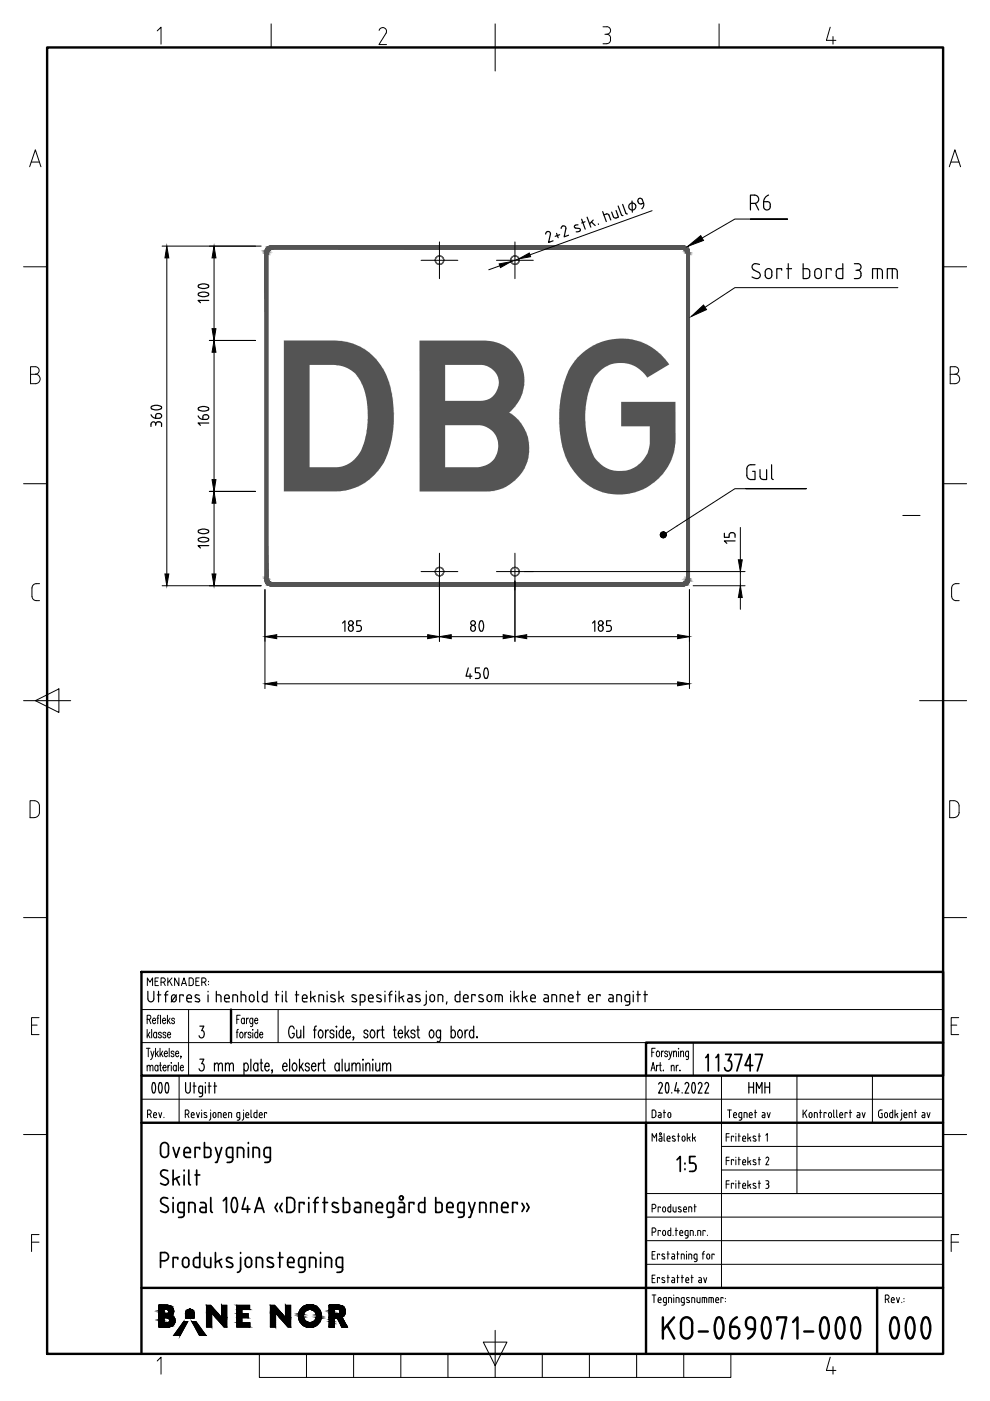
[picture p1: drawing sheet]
<svg xmlns="http://www.w3.org/2000/svg" width="210mm" height="297mm" viewBox="0 0 210 297" stroke-linecap="round" stroke-linejoin="round" font-family="sans-serif">
<defs><g id="words">
<text font-size="48.1" x="58.4" y="104.2">DBG</text>
<text font-size="12.8" x="181" y="286.8">000</text>
<text font-size="7.1" x="27.9" y="233.5">000</text>
<text font-size="5.3" x="157.7" y="232.8">HMH</text>
<text font-size="4.4" x="136.9" y="238.1">Dato</text>
</g></defs>
<!-- layer: AM_7 -->
<path d="M89.3 55.2h7.8M93.2 51.3v7.8M105.3 55.2h7.8M109.2 51.3v7.8M93.2 117.3v7.8M109.2 117.3v7.8M191.4 109.3h3.7M89.3 121.2h7.8M105.3 121.2h7.8" fill="none" stroke="#000" stroke-width=".21"/>
<!-- layer: Skilt -->
<g fill="none" stroke="#545454" stroke-width=".25">
<circle cx="93.2" cy="55.2" r=".9"/>
<circle cx="109.2" cy="55.2" r=".9"/>
<circle cx="93.2" cy="121.2" r=".9"/>
<circle cx="109.2" cy="121.2" r=".9"/>
</g>
<!-- layer: Skravur-Sort -->
<g fill="none" stroke="#545454" stroke-width=".25">
<path d="M58 123.6h86.4M58 123.6a1.2 1.2 0 0 1-1.2-1.2v-68.4a1.2 1.2 0 0 1 1.2-1.2h86.4a1.2 1.2 0 0 1 1.2 1.2v68.4a1.2 1.2 0 0 1-1.2 1.2M146.2 123v-69.6a1.2 1.2 0 0 0-1.2-1.2h-87.6a1.15 1.15 0 0 0-1.2 1.2v69.6M146.2 123a1.2 1.2 0 0 1-1.2 1.2h-87.6a1.2 1.2 0 0 1-1.2-1.2"/>
<circle cx="93.2" cy="55.2" r=".9"/>
<circle cx="109.2" cy="55.2" r=".9"/>
<circle cx="93.2" cy="121.2" r=".9"/>
<circle cx="109.2" cy="121.2" r=".9"/>
</g>
<g fill="#545454" stroke="#545454" stroke-width=".21">
<path d="M56.2 123.2h.9z"/>
<path d="M57.4 52.2h87.8zM57.2 52.2h88z"/>
<path d="M57.2 52.2h88zM57.1 52.2h88.1z"/>
<path d="M57.1 52.2h88.3zM57 52.2h88.4z"/>
<path d="M57 52.2l88.4 .1zM56.9 52.3h88.5z"/>
<path d="M56.9 52.3h88.7zM56.8 52.3h88.8z"/>
<path d="M56.8 52.3l88.8 .1zM56.7 52.4h88.9z"/>
<path d="M56.7 52.4l89 .1zM56.6 52.5h89.1z"/>
<path d="M56.6 52.5h89.2zM56.5 52.5h89.3z"/>
<path d="M56.5 52.5l89.4 .1zM56.5 52.5l89.4 .1z"/>
<path d="M56.5 52.6l89.5 .1zM56.5 52.6l89.5 .1h-89.6z"/>
<path d="M56.4 52.7l89.6 .1zM56.4 52.7l89.6 .1z"/>
<path d="M144.4 52.8h1.6zM144.4 52.8h1.6z"/>
<path d="M56.3 52.8h1.7zM56.3 52.8h1.5z"/>
<path d="M144.6 52.8h1.5zM144.6 52.8h1.5z"/>
<path d="M56.3 52.8h1.5zM56.3 52.8h1.3z"/>
<path d="M144.8 52.8l1.3 .1zM144.8 52.8l1.3 .1z"/>
<path d="M144.9 52.9h1.2zM144.9 52.9h1.2z"/>
<path d="M56.3 52.8h1.3zM56.3 52.8l1.1 .1h-1.1z"/>
<path d="M56.3 52.9h1.1zM56.3 52.9l1 .1z"/>
<path d="M145 52.9l1.1 .2zM145 52.9l1.1 .2z"/>
<path d="M56.3 53h1zM56.3 53l.9 .1z"/>
<path d="M145.1 53.1h1.1zM145.1 53.1h1.1z"/>
<path d="M56.2 53.1l.9 .1 .1-.1zM56.2 53.1l.9 .1h-.9z"/>
<path d="M145.2 53.1l1 .1zM145.2 53.1l1 .1z"/>
<path d="M56.2 53.2h.9zM56.2 53.2h.9z"/>
<path d="M145.3 53.2l.9 .2v-.2zM145.3 53.2l.9 .2h-.8z"/>
<path d="M56.2 53.2l.7 .2 .2-.2zM56.2 53.2l.7 .2h-.7z"/>
<path d="M145.4 53.4l.8 .2v-.2zM145.4 53.4l.8 .2h-.7z"/>
<path d="M56.2 53.4l.7 .2v-.2zM56.2 53.4l.7 .2h-.7z"/>
<path d="M145.5 53.6l.7 .2v-.2zM145.5 53.6l.7 .2h-.6z"/>
<path d="M56.2 53.6l.6 .2 .1-.2zM56.2 53.6l.6 .2h-.6z"/>
<path d="M145.6 53.8l.6 .2v-.2zM145.6 53.8l.6 .2h-.6z"/>
<path d="M56.2 53.8l.6 .2v-.2zM56.2 53.8l.6 .2h-.6z"/>
<path d="M145.6 54l.6 68.4v-68.4zM145.6 54l.6 68.4h-.6z"/>
<path d="M56.2 54l.6 68.4v-68.4zM56.2 54l.6 68.4h-.6z"/>
<path d="M145.6 122.4l.6 .2v-.2zM145.6 122.4l.6 .2h-.6z"/>
<path d="M56.2 122.4l.6 .2v-.2zM56.2 122.4l.6 .2h-.6z"/>
<path d="M145.6 122.6l.6 .2v-.2zM145.6 122.6l.6 .2h-.7z"/>
<path d="M56.2 122.6l.7 .3-.1-.3zM56.2 122.6l.7 .3h-.7z"/>
<path d="M145.5 122.8l.7 .2v-.2zM145.5 122.8l.7 .2h-.8z"/>
<path d="M56.2 122.9l.8 .1-.1-.1zM56.2 122.9l.8 .1h-.8z"/>
<path d="M56.2 123l.8 .1zM56.2 123l.8 .1z"/>
<path d="M145.4 123l.8 .2v-.2zM145.4 123l.8 .2h-.9z"/>
<path d="M145.3 123.2h.9zM145.3 123.2h.9z"/>
<path d="M56.2 123.1l.9 .1-.1-.1zM56.2 123.1l.9 .1h-.9zM56.2 123.2h.9z"/>
<path d="M145.3 123.2h.9zM145.1 123.3h1z"/>
<path d="M56.2 123.2l1.1 .2-.2-.2zM56.2 123.2l1.1 .2h-1z"/>
<path d="M145.1 123.3h1zM145 123.4h1.1z"/>
<path d="M145 123.4h1.1zM145 123.4h1.1z"/>
<path d="M56.3 123.4l1.1 .1zM56.3 123.4l1.1 .1z"/>
<path d="M56.3 123.5h1.2zM56.3 123.5h1.2z"/>
<path d="M145 123.4h1.1zM144.8 123.5h1.2z"/>
<path d="M56.3 123.5l1.4 .1zM56.3 123.5l1.4 .1z"/>
<path d="M144.8 123.5h1.2zM144.6 123.6h1.4z"/>
<path d="M144.6 123.6h1.4zM144.4 123.6h1.6z"/>
<path d="M56.3 123.6h1.7zM56.3 123.6h1.7z"/>
<path d="M56.3 123.6h89.7zM56.3 123.6l89.7 .1z"/>
<path d="M56.4 123.7h89.6zM56.4 123.7l89.5 .1z"/>
<path d="M56.5 123.8h89.4zM56.5 123.8l89.3 .1z"/>
<path d="M56.5 123.9h89.3zM56.5 123.9h89.3z"/>
<path d="M56.6 123.9h89.2zM56.6 123.9l89 .1z"/>
<path d="M56.7 124h88.9zM56.7 124h88.9z"/>
<path d="M56.8 124h88.8zM56.8 124l88.6 .1z"/>
<path d="M56.9 124.1h88.5zM56.9 124.1h88.5z"/>
<path d="M57 124.1h88.4zM57 124.1l88.2 .1z"/>
<path d="M57.1 124.2h88.1zM57.1 124.2h88.1z"/>
<path d="M57.2 124.2h88zM57.2 124.2h87.8z"/>
</g>
<!-- layer: TITT-050 -->
<path d="M10 10.1h190v276.9h-190z" fill="none" stroke="#000" stroke-width=".51"/>
<!-- layer: AM_BOR -->
<g fill="none" stroke="#000" stroke-width=".21">
<path d="M33.3 6.5l.8-.7v3.6M57.5 5.1v5M80.4 6.4a.8 .8 0 0 1 1.1-.5 .8 .8 0 0 1 .3 1.2M81.8 7.1l-1.5 2.3h1.7M105 5.1v10M127.8 5.7h.9a.79 .79 0 0 1 .8 .8 .79 .79 0 0 1-.8 .7M128.2 7.3h.5M128.7 7.3a1.01 1.01 0 0 1 .8 1 1.01 1.01 0 0 1-.8 1h-.9M152.5 5.1v5M176 5.8l-.8 2.8h2M176.6 7.8v1.6M6.3 35.4l1.2-3.6 1.2 3.6"/>
<path d="M6.6 34.4h1.7M201.3 35.4l1.2-3.6 1.2 3.6M201.6 34.4h1.7M5 56.6h5M200 56.6h5M6.5 79.4h1M7.5 77.8h-1v3.6h1M7.5 77.8a.79 .79 0 0 1 .8 .7 .79 .79 0 0 1-.8 .8 1.01 1.01 0 0 1 1 1 1.01 1.01 0 0 1-1 1.1M201.5 77.8h1a.79 .79 0 0 1 .8 .7 .79 .79 0 0 1-.8 .8 1.01 1.01 0 0 1 1 1 1.01 1.01 0 0 1-1 1.1h-1zM201.5 79.4h1M5 102.6h5M200 102.6h5"/>
<path d="M8.4 123.7a1.23 1.23 0 0 0-1.5 .6l-.1 2.1a.9 .9 0 0 0 .9 .9h.7M201.8 124.7v1.8M201.8 126.4a.9 .9 0 0 0 .9 .9h.7M203.4 123.7a1.23 1.23 0 0 0-1.5 .6l-.1 .3M5 148.6h10M7.5 148.6l5-2.5v5zM195 148.6h10M8.4 170.9v1.4a1.09 1.09 0 0 1-1.1 1M8.4 170.9a1.09 1.09 0 0 0-1.1-1.1h-.9v3.6h.9M203.3 170.9v1.4a1.09 1.09 0 0 1-1 1M203.3 170.9a1.09 1.09 0 0 0-1-1.1h-.9v3.6h.8M5 194.5h5"/>
<path d="M200 194.5h5M6.7 217.3h1.2M8.3 215.8h-1.6v3.6h1.6M201.7 217.3h1.2M203.3 215.8h-1.6v3.6h1.6M5 240.5h5M200 240.5h5M6.7 263.4h1.6M8.3 261.8h-1.6v3.6M201.7 263.4h1.6M203.3 261.8h-1.6v3.6M33.3 288.6l.8-.9v3.6"/>
<path d="M55 287v5h100v-5M65 287v5M75 287v5M85 287v5M95 287v5M102.5 284.6h5l-2.5 4.9zM105 282.1v9.9M115 287v5M125 287v5M135 287v5M145 287v5M176 287.7l-.8 2.9h2"/>
<path d="M176.6 289.8v1.5"/>
</g>
<!-- layer: TITTELFELT -->
<g fill="none" stroke="#000" stroke-width=".21">
<path d="M30 228.1h170M30 233.1h170M31.3 236.2h.4M31.7 235.3h-.4v1.7M31.7 235.3a.46 .46 0 0 1 .4 .5 .46 .46 0 0 1-.4 .4M31.7 236.2l.4 .8M32.6 236.2v.5l.2 .2M32.6 236.2l.3-.3 .2 .2 .1 .3h-.6M32.8 237h.4M33.7 235.9l.3 1.1 .3-1.1M34.8 236.9v.1M38 228.1v9.9"/>
<path d="M39.3 236.2h.4M39.7 235.3h-.4v1.7M39.7 235.3a.46 .46 0 0 1 .4 .5 .46 .46 0 0 1-.4 .4M39.8 236.2l.3 .8M40.6 236.4h.6l-.2-.5-.4 .2v.6l.2 .2M40.8 237h.4M41.7 235.9l.3 1.1 .3-1.1M42.8 235.3v.1M42.8 235.9v1.1M43.3 236.3l.5 .2 .1 .3-.2 .1h-.4M43.8 236l-.5-.1v.4M44.7 235.9v1.2l-.3 .4"/>
<path d="M44.7 235.3v.1M45.3 235.9l.4 .2 .1 .5-.2 .3a.33 .33 0 0 1-.5-.3zM46.6 235.9h-.4v1.1M46.6 235.9l.3 .3v.8M47.3 236.2v.5M47.4 236.2l.3-.3 .2 .2 .1 .3h-.7M47.4 236.7l.2 .2M47.6 237h.4M49.1 236.2v.8M49.1 236.2l-.1-.3h-.5v1.1M50.2 236.6l.3 .3M50.3 237.5h.3"/>
<path d="M50.5 237h.3M50.5 235.9h.3v1.3M50.5 235.9l-.3 .1v.7M50.9 237.2l-.3 .3M51.6 235.9v1.2l-.3 .4M51.6 235.3v.1M52.1 236.2v.5l.3 .2M52.1 236.2l.3-.3 .3 .2v.3h-.6M52.3 237h.4M53.2 235.3v1.5l.2 .1M53.8 236.6l.3 .3M54.5 235.9l-.6 .1-.1 .7"/>
<path d="M54.5 235.3v1.7h-.4M55 236.4h.6v-.3l-.3-.2-.3 .2v.6l.2 .2M55.2 237h.4M56.5 236.1v-.2h-.4v1.1M137 228.1v9.9M153 228.1v45M154.3 235.3h.8M154.7 235.3v1.7M155.5 236.2v.5l.3 .2M155.6 236.2l.3-.3 .2 .2 .1 .3h-.7M155.8 237h.4M156.7 236.7v-.7l.6-.1v1.3"/>
<path d="M156.7 236.6l.2 .3M156.7 237.5h.3M156.9 237h.4M157.3 237.2l-.3 .3M158.4 236.2v.8M158.4 236.2l-.1-.3h-.5v1.1M158.9 236.4h.6l-.1-.3-.2-.2-.3 .2v.6l.2 .2M159.1 237h.4M160 235.9h.4M160.1 235.3v1.7M161.6 235.9h.3M161.8 236.4h.4"/>
<path d="M161.8 236.4l-.2 .3 .2 .2M161.9 235.9l.3 .3v.8h-.4M162.7 235.9l.3 1.1 .3-1.1M169 228.1v25M170.3 235.3v1.7M170.6 236l.5 1M171.1 235.3l-.8 1M171.5 236.2v.4M171.6 236.2l.1-.3h.3l.2 .7-.3 .4-.3-.4M173.3 236.2v.8M173.3 236.2l-.1-.3h-.5v1.1M173.8 235.9h.4"/>
<path d="M173.9 235.3v1.7M175.2 236.1v-.2h-.5v1.1M175.8 235.9l.5 .2v.5l-.2 .3a.33 .33 0 0 1-.4-.3zM176.8 235.3v1.5l.1 .1M177.4 235.3v1.5l.2 .1M178 236.4h.7l-.1-.3-.2-.2-.3 .2-.1 .6 .3 .2M178.3 237h.4M179.6 236.1v-.2h-.4v1.1M180.1 235.9h.5M180.3 235.3v1.7M181.8 235.9h.4l.1 .3M182.3 236.2v.8h-.4"/>
<path d="M182.3 236.4l-.6 .1v.2l.2 .2M182.8 235.9l.3 1.1 .3-1.1M185 228.1v9.9M186.3 235.8v.9l.4 .3h.3v-.9h-.2M187 235.3l-.5 .1-.2 .4M187.7 235.9l.4 .2 .1 .5-.2 .3a.33 .33 0 0 1-.5-.3zM188.6 236.6l.3 .3M189.3 235.3v1.7h-.4M189.3 235.9l-.6 .1-.1 .7M189.8 235.3v1.7M190.1 236.2l.3 .8M190.4 236.1l-.6 .3"/>
<path d="M191.2 235.9v1.2l-.3 .4M191.2 235.3v.1M191.6 236.4h.7l-.1-.3-.2-.2-.3 .2v.6l.2 .2M191.9 237h.4M193.1 235.9h-.3v1.1M193.1 235.9l.3 .3v.8M193.9 235.9h.5M194 235.3v1.7M195.5 235.9h.5l.1 .3M196.1 236.2v.8h-.4M196.1 236.4l-.6 .1v.2l.2 .2M196.6 235.9l.3 1.1 .3-1.1"/>
<path d="M137 258h63M137 253.1h63h-47M138.3 242v-1.6l.4 .8 .5-.8v1.6M138.3 256.3l.4-.1a.45 .45 0 0 0 .4-.4 .45 .45 0 0 0-.4-.5h-.4v1.7M139.8 240.9h.3M139.9 241.4h.4M139.9 241.4l-.2 .3 .2 .2M140 256.1v-.2h-.5v1.1M140.1 240.9l.3 .3-.1 .8h-.4M140.5 256.3v.3M140.5 256.2l.2-.3h.3l.1 .7-.3 .4-.3-.4M140.8 240.4v1.4"/>
<path d="M140.8 241.8l.2 .2M141.4 241.7l.3 .2M141.4 241.2v.5M141.5 241.2l.1-.3h.3l.2 .5h-.7M141.7 242h.4M142.2 255.3v1.7l-.6-.2v-.6M142.2 255.9h-.5l-.1 .3M142.7 255.9v.9l.3 .1M143.1 241l-.4-.1-.2 .1 .1 .3 .6 .3-.1 .3-.5-.1M143.3 255.9v1.1h-.3M143.7 240.9h.4M143.8 256.9h.5"/>
<path d="M143.8 240.3v1.7M144.4 256l-.4-.1-.2 .1 .1 .3 .5 .3-.1 .3M144.6 241.2v.4M144.6 241.2l.2-.3h.3l.1 .7-.3 .4-.3-.4M144.9 256.2l.1 .7h.6M144.9 256.2l.2-.3h.3l.2 .5h-.7M145.7 240.3v1.7M146 256.9v-1h.4l.2 .1 .1 .9M146 241.2l.3 .8M146.3 241.1l-.6 .3M146.8 240.3v1.7M147.2 255.9h.4"/>
<path d="M147.2 241.2l.3 .8M147.3 255.3v1.6M147.5 241.1l-.7 .3M153 243.1h47M153 248.1h47M154 241.1h.6M154 246.1h.6M154 251.1h.6M154.6 240.4h-.6v1.6M154.6 245.3h-.6v1.7M154.6 250.3h-.6v1.7M155.6 241.1v-.2h-.5v1.1"/>
<path d="M155.6 246.1v-.2h-.5v1.1M155.6 251.1v-.2h-.5v1.1M156 240.4h.1M156 240.9v1.1M156 245.3v.1M156 245.9v1.1M156 250.3v.1M156 250.9v1.1M156.5 240.9h.5M156.5 245.9h.5M156.5 250.9h.5M156.7 240.4v1.6"/>
<path d="M156.7 245.3v1.7M156.7 250.3v1.7M157.5 241.4h.6l-.2-.5-.4 .1v.7M157.5 251.4h.6l-.2-.5-.4 .1v.7M157.5 241.7l.2 .2M157.5 246.2v.7l.6 .1M157.5 251.7l.2 .3h.4M157.5 246.2l.3-.3 .3 .3M157.7 242h.4M158.1 246.2v.2h-.6M158.6 240.4v1.6M158.6 245.3v1.7"/>
<path d="M158.6 250.3v1.7M158.9 241.2l.3 .8M158.9 246.2l.3 .8M158.9 251.2l.3 .8M159.2 241.1l-.6 .3M159.2 246.1l-.6 .3M159.2 251.1l-.6 .3M160.2 241l-.3-.1-.2 .1 .1 .3 .5 .3-.1 .3-.5-.1M160.2 246l-.3-.1-.2 .1 .1 .3 .5 .3-.1 .3h-.5M160.2 251l-.3-.1-.2 .1 .1 .3 .5 .3-.1 .3h-.5M160.8 240.9h.4M160.8 245.9h.4"/>
<path d="M160.8 250.9h.4M161 240.3v1.7M161 245.3v1.7M161 250.3v1.7M162.4 250.3h.3a.38 .38 0 0 1 .3 .5 .38 .38 0 0 1-.5 .3M162.4 240.7l.3-.4v1.7M162.4 245.6l.2-.2a.33 .33 0 0 1 .4 .1 .33 .33 0 0 1 0 .4M162.7 251l.3 .2v.4M163 245.9l-.6 1.1h.6M163 251.6l-.1 .3-.5 .1M33.7 276.7v.1M33.8 276.7l-.1 .2"/>
<path d="M34 276.7l-.3 .3M34.1 276.7l-.4 .5M34.2 276.7l-.5 .6M34.4 276.7l-.7 .8M34.5 276.7l-.8 .9M34.7 276.7l-1 1M34.8 278.5l-1.1 1.1M34.8 279.6l-1.1 1.1M34.8 279.7l-1.1 1.1M34.8 279.9l-1.1 1.1M34.8 278.3l-1.1 1.1M34.8 278.2l-1.1 1.1"/>
<path d="M34.8 278l-1.1 1.2M34.8 277.9l-1.1 1.1M34.8 277.8l-1.1 1.1M34.8 278.6l-1.1 1.1M34.8 276.7l-1.1 1.2M34.9 278.6l-1.2 1.3M34.9 276.7l-1.2 1.3M35.1 278.6l-1.4 1.4M35.1 276.7l-1.4 1.5M35.2 278.6l-1.5 1.5M35.2 276.7l-1.5 1.6M35.4 276.7l-1.7 1.8"/>
<path d="M35.4 278.6l-1.7 1.7M35.5 276.7l-1.8 1.9M35.6 276.7l-1.9 2M35.8 276.8l-.9 .8M35.9 276.8l-.8 .8M36 276.8l-.8 .8M36.1 276.9l-.8 .7M36.2 276.9l-.7 .7M36.3 277l-.7 .7M36.4 277l-.8 .8M36.4 277.1l-.7 .7M36.5 278.9l-.7 .7"/>
<path d="M36.5 277.1l-.8 .8M36.6 278.9l-.7 .7M36.6 277.2l-.8 .9M36.6 278.7l-.2 .2M36.6 277.3l-.9 .9M36.6 279l-.7 .7M36.7 277.4l-3 3M36.7 279.1l-.8 .7M36.7 277.5l-3 3.1M36.7 278.5l-1 1M36.8 277.6l-1.9 1.8M36.8 279.1l-.8 .9"/>
<path d="M36.8 277.7l-1.7 1.7M36.8 278.3l-1.2 1.1M36.8 277.8l-1.6 1.6M36.8 278l-1.4 1.4M36.8 278.1l-1.3 1.3M36.9 279.2l-1 .9M36.9 279.3l-2 2M37 279.4l-2 1.9M37 279.5l-1.8 1.8M37 279.6l-1.7 1.7M37.1 279.7l-1.7 1.6M37.1 280l-1.4 1.3"/>
<path d="M37.1 279.8l-1.5 1.5M39.8 277.7l-.3 .3M39.9 277.7l-.5 .5M40.1 277.6l-.8 .7M40.3 277.6l-1 .9M40.4 277.6l-1.1 1M40.5 277.6l-1.2 1.2M40.6 277.7l-1.3 1.2M40.7 277.7l-1.4 1.4M40.8 277.8l-1.5 1.4M40.9 277.8l-1.6 1.6M40.9 277.9l-1.5 1.5"/>
<path d="M41 278l-1.5 1.4M41.1 278.1l-1.4 1.3M41.1 278.1l-1.3 1.3M41.1 278.2l-1.1 1.2M41.2 278.8l-.7 .6M41.2 278.5l-.9 .9M41.2 278.6l-.8 .8M41.2 279.3l-.1 .1M41.2 278.4l-1.1 1M41.2 279.1l-.4 .3M41.2 279.2l-.2 .2M41.2 278.9l-.5 .5"/>
<path d="M43.9 276.7l-.1 .1M44 276.7l-.2 .3M44.1 276.7l-.3 .4M44.3 276.7l-.5 .5M44.4 276.7l-.6 .7M44.6 276.7l-.8 .8M44.7 276.7l-.9 1M44.7 276.8l-.9 1M44.8 276.9l-1 1M44.9 279.8l-1.1 1.1M44.9 279.9l-1.1 1.2M44.9 279.6l-1.1 1.2"/>
<path d="M44.9 279.5l-1.1 1.1M44.9 279.4l-1.1 1.1M44.9 279.2l-1.1 1.1M44.9 279.1l-1.1 1.1M44.9 278.9l-1.1 1.2M44.9 278.8l-1.1 1.1M44.9 278.7l-1.1 1.1M44.9 278.5l-1.1 1.1M44.9 277l-1.1 1.1M45 277l-1.2 1.2M45 277.1l-1.2 1.3M45.1 277.2l-1.3 1.3"/>
<path d="M45.1 277.3l-1.3 1.3M45.2 277.3l-1.4 1.5M45.3 277.4l-1.5 1.5M45.3 277.5l-1.5 1.6M45.4 277.6l-1.6 1.6M45.5 277.7l-1.7 1.6M45.6 277.7l-1.8 1.8M45.6 277.8l-.7 .7M45.7 277.9l-.7 .6M45.7 277.9l-.6 .7M45.8 278l-.7 .7M45.9 278.1l-.7 .7"/>
<path d="M46 278.2l-.7 .6M46 278.2l-.7 .7M46.1 278.3l-.7 .7M46.1 278.4l-.6 .7M46.2 278.5l-.7 .6M46.3 278.5l-.7 .7M46.4 278.6l-.7 .7M46.4 278.7l-.7 .7M46.5 278.8l-.7 .6M46.5 278.8l-.6 .7M46.6 278.9l-.7 .7M46.7 279l-.7 .7"/>
<path d="M46.7 279.1l-.6 .6M46.8 279.1l-.7 .7M46.9 279.2l-.7 .7M46.9 279.3l-.6 .7M47.1 276.7l-.1 .2M47.2 276.7l-.2 .3M47.4 276.7l-.4 .4M47.5 276.7l-.5 .6M47.7 276.7l-.7 .7M47.8 276.7l-.8 .9M47.9 276.7l-.9 1M48.1 279.7l-1.1 1.1"/>
<path d="M48.1 278.9l-1.5 1.4M48.1 280l-1 .9M48.1 279.1l-1.4 1.4M48.1 278.3l-1.8 1.7M48.1 279.4l-1.2 1.2M48.1 278.6l-1.6 1.6M48.1 276.7l-1.1 1.1M48.1 276.9l-1.1 1.1M48.1 277l-1.1 1.1M48.1 277.1l-1.1 1.2M48.1 277.3l-1.1 1.1M48.1 277.4l-1.1 1.2"/>
<path d="M48.1 277.6l-1.1 1.1M48.1 277.7l-1.1 1.1M48.1 277.9l-1.1 1.1M48.1 278l-1.1 1.1M48.1 278.1l-1.1 1.2M48.1 278.7l-1.6 1.6M48.1 279.8l-1 1.1M48.1 279l-1.4 1.4M48.1 279.3l-1.3 1.3M48.1 278.4l-1.7 1.7M48.1 279.6l-1.2 1.1M50.2 276.7v.1"/>
<path d="M50.4 276.7l-.2 .3M50.5 276.7l-.3 .4M50.7 276.7l-.5 .5M50.8 276.7l-.6 .7M51 276.7l-.8 .8M51.1 276.7l-.9 1M51.2 276.7l-1 1.1M51.3 279.5l-1.1 1.1M51.3 279.6l-1.1 1.2M51.3 279.8l-1.1 1.1M51.3 279.9l-1.1 1.2M51.3 278.5l-1.1 1.1"/>
<path d="M51.3 278.4l-1.1 1.1M51.3 278.2l-1.1 1.1M51.3 278.1l-1.1 1.1M51.3 277.9l-1.1 1.2M51.3 277.8l-1.1 1.1M51.4 276.7l-1.2 1.2M51.5 278.5l-1.3 1.3M51.5 276.7l-1.3 1.4M51.6 278.5l-1.4 1.4M51.7 276.7l-1.5 1.5M51.7 278.5l-1.5 1.6M51.8 276.7l-1.6 1.7"/>
<path d="M51.9 278.5l-1.7 1.7M52 276.7l-1.8 1.8M52 278.5l-1.8 1.8M52.1 276.7l-1.9 1.9M52.2 278.5l-2 2M52.2 276.7l-2 2.1M52.3 278.5l-.9 .9M52.4 276.7l-.9 1M52.5 278.5l-1 .9M52.5 276.7l-.9 1M52.6 278.5l-.9 .9M52.6 278.6l-.8 .8"/>
<path d="M52.6 279.3l-.1 .1M52.6 279.2l-.2 .2M52.6 278.9l-.5 .5M52.6 279l-.4 .4M52.6 278.7l-.6 .7M52.7 276.7l-.9 1M52.8 276.7l-.9 1M52.9 277.6v.1M52.9 277.3l-.3 .4M52.9 277l-.6 .7M52.9 277.2l-.4 .5M52.9 276.9l-.7 .8"/>
<path d="M52.9 276.7l-.9 1M52.9 277.4l-.2 .3M57.4 276.7l-.1 .1M57.5 276.7l-.2 .3M57.7 276.7l-.4 .4M57.8 276.7l-.5 .5M58 276.7l-.7 .7M58.1 276.7l-.8 .8M58.2 276.7l-.9 1M58.3 276.8l-1 1M58.4 276.9l-1.1 1M58.4 279.8l-1.1 1.1"/>
<path d="M58.4 279.9l-1.1 1.2M58.4 279.6l-1.1 1.2M58.4 279.5l-1.1 1.1M58.4 279.4l-1.1 1.1M58.4 279.2l-1.1 1.1M58.4 279.1l-1.1 1.1M58.4 278.9l-1.1 1.2M58.4 278.8l-1.1 1.1M58.4 278.7l-1.1 1.1M58.4 277l-1.1 1.1M58.5 277l-1.2 1.2M58.6 277.1l-1.3 1.3"/>
<path d="M58.6 277.2l-1.3 1.3M58.7 277.3l-1.4 1.3M58.8 277.3l-1.5 1.5M58.8 277.4l-1.5 1.5M58.9 277.5l-1.6 1.6M59 277.6l-1.7 1.6M59 277.7l-1.7 1.6M59.1 277.7l-1.8 1.8M59.2 277.8l-1.9 1.8M59.2 277.9l-.7 .6M59.3 277.9l-.7 .7M59.4 278l-.7 .7"/>
<path d="M59.4 278.1l-.6 .7M59.5 278.2l-.7 .6M59.6 278.2l-.7 .7M59.6 278.3l-.7 .7M59.7 278.4l-.7 .7M59.8 278.5l-.7 .6M59.8 278.5l-.6 .7M59.9 278.6l-.7 .7M60 278.7l-.7 .7M60 278.8l-.6 .6M60.1 278.8l-.7 .7M60.2 278.9l-.7 .7"/>
<path d="M60.2 279l-.7 .7M60.3 279.1l-.7 .6M60.4 279.1l-.7 .7M60.4 279.2l-.6 .7M60.5 279.3l-.7 .7M60.6 276.7l-.1 .1M60.8 276.7l-.3 .3M60.9 276.7l-.4 .4M61.1 276.7l-.6 .6M61.2 276.7l-.7 .7M61.4 276.7l-.9 .9M61.5 276.7l-1 1"/>
<path d="M61.6 278.9l-1.4 1.4M61.6 280l-.9 .9M61.6 279.1l-1.3 1.4M61.6 278.3l-1.7 1.7M61.6 279.4l-1.2 1.2M61.6 278.6l-1.6 1.6M61.6 276.7l-1.1 1.1M61.6 276.9l-1.1 1.1M61.6 277l-1.1 1.1M61.6 277.1l-1.1 1.2M61.6 277.3l-1.1 1.1M61.6 277.4l-1.1 1.2"/>
<path d="M61.6 277.6l-1.1 1.1M61.6 277.7l-1.1 1.1M61.6 277.9l-1.1 1.1M61.6 278l-1.1 1.1M61.6 278.1l-1.1 1.2M61.6 278.7l-1.5 1.6M61.6 279.8l-1 1.1M61.6 279l-1.4 1.4M61.6 279.3l-1.3 1.3M61.6 278.4l-1.7 1.7M61.6 279.6l-1.1 1.1M61.6 279.7l-1 1.1"/>
<path d="M64.2 277.1l-.4 .5M64.3 279l-.8 .9M64.3 278.9l-.9 .9M64.3 279.2l-.8 .8M64.4 279.3l-.9 .8M64.4 278.7l-1 1M64.4 279.4l-.8 .8M64.4 279.5l-.8 .8M64.4 278.5l-1 1.1M64.5 279.6l-.8 .8M64.5 276.9l-.9 .9M64.5 279.7l-.7 .8"/>
<path d="M64.6 279.8l-.8 .8M64.6 278.2l-1.3 1.3M64.6 279.9l-.7 .7M64.7 280l-.8 .7M64.7 276.8l-1.2 1.3M64.9 277.9l-.3 .3M65 276.7l-1.6 1.6M65.2 276.6l-1.9 1.9M65.3 276.6l-2 2M65.5 276.6l-2.2 2.2M65.7 276.6l-2.4 2.4M65.8 276.6l-2.5 2.5"/>
<path d="M65.9 276.6l-2.6 2.6M66.1 276.6l-2.8 2.8M66.2 276.6l-1.3 1.3M66.3 276.7l-1.1 1M66.4 276.7l-1 1M66.5 276.7l-.9 1M66.6 276.8l-.9 .8M66.7 276.8l-.8 .9M66.8 276.8l-.8 .9M66.9 276.9l-.8 .8M66.9 279.7l-.5 .6M67 277l-.8 .7"/>
<path d="M67.1 277l-.8 .8M67.2 277.1l-.8 .7M67.2 277.1l-.7 .8M67.3 277.2l-.7 .7M67.4 277.2l-.7 .8M67.5 277.3l-.8 .8M67.5 277.4l-.7 .7M67.6 277.5l-.8 .7M67.6 277.5l-.7 .8M67.7 277.6l-.7 .8M67.8 277.7l-.8 .8M67.8 277.8l-.8 .8"/>
<path d="M67.9 277.9l-.8 .8M67.9 278l-.8 .8M68 278.1l-.9 .9M68 279.9l-1.4 1.4M68 278.2l-.9 .9M68.1 278.3l-1 1M68.1 279.7l-1.7 1.7M68.1 278.4l-1.1 1M68.1 278.5l-1.2 1.2M68.1 279.5l-1.9 1.9M68.1 278.6l-2.8 2.8M68.1 279.3l-2.1 2.1"/>
<path d="M68.1 279.2l-2.2 2.3M68.1 278.8l-2.6 2.6M68.2 278.9l-2.6 2.6M68.2 279l-2.5 2.5M69.9 276.7l-.1 .1M70 276.7l-.2 .3M70.1 276.7l-.3 .4M70.3 276.7l-.5 .5M70.4 276.7l-.6 .7M70.6 276.7l-.8 .8M70.7 276.7l-.9 1M70.8 276.7l-1 1.1"/>
<path d="M70.9 279.5l-1.1 1.1M70.9 279.6l-1.1 1.2M70.9 279.8l-1.1 1.1M70.9 279.9l-1.1 1.1M70.9 278.5l-1.1 1.1M70.9 278.4l-1.1 1.1M70.9 278.2l-1.1 1.1M70.9 278.1l-1.1 1.1M70.9 277.9l-1.1 1.2M70.9 277.8l-1.1 1.1M70.9 277.7l-1.1 1.1M71 276.7l-1.2 1.2"/>
<path d="M71 278.6l-1.2 1.2M71.1 276.7l-1.3 1.4M71.2 278.6l-1.4 1.3M71.3 276.7l-1.5 1.5M71.3 278.6l-1.5 1.5M71.4 276.7l-1.6 1.7M71.4 278.6l-1.6 1.6M71.6 276.7l-1.8 1.8M71.6 278.6l-1.8 1.7M71.7 276.7l-1.9 1.9M71.7 278.5l-1.9 2M71.8 276.7l-.8 .9"/>
<path d="M72 276.7l-.9 .9M72.1 276.8l-.9 .8M72.2 276.8l-.8 .8M72.3 276.8l-.8 .8M72.4 276.8l-.7 .8M72.5 279.3l-.7 .7M72.5 276.9l-.7 .7M72.6 279.4l-.7 .7M72.6 279.5l-.7 .7M72.6 276.9l-.7 .8M72.7 279.6l-.8 .7M72.7 279.7l-.7 .7"/>
<path d="M72.7 277l-.7 .7M72.8 279.8l-.8 .7M72.8 277l-.8 .8M72.8 279.9l-.7 .7M72.9 279.9l-.8 .8M72.9 277.1l-.8 .8M72.9 279l-.1 .1M72.9 277.2l-.8 .8M73 277.3l-.9 .9M73.1 278.8l-.5 .4M73.1 277.4l-2.1 2M73.1 277.4l-2 2"/>
<path d="M73.2 277.5l-1.9 1.9M73.2 278.5l-1.4 1.4M73.2 277.7l-1.8 1.7M73.2 277.8l-1.7 1.6M73.2 278.3l-1.5 1.5M73.2 278.2l-1.5 1.5M73.2 278.1l-1.6 1.5M73.2 277.9l-1.6 1.6M137 268.1h63M137 263h63M138.3 274.6h.8M138.3 271.1h.4"/>
<path d="M138.3 266.1h.4M138.3 261.2h.4a.46 .46 0 0 0 .4-.4 .46 .46 0 0 0-.4-.5h-.4v1.7M138.7 274.6v1.6M138.9 270.3h-.6v1.7h.6M138.9 265.4h-.6v1.6h.6M139.5 275.5v.4M139.6 275.5l.3-.4 .2 .2 .1 .3h-.7M139.6 275.9l.2 .3M139.8 276.2h.4M139.8 271.1v-.2h-.4v1.1M139.8 266.1v-.2h-.4v1.1M140 261.1v-.2h-.5v1.1"/>
<path d="M140.4 271.9l.4 .1M140.5 261.2v.4M140.5 261.2l.3-.3 .3 .3M140.5 270.9l.4 .1M140.5 265.9l.4 .1M140.5 270.9l-.2 .3 .6 .3M140.5 265.9l-.2 .3 .6 .3M140.7 275.9v-.6l.6-.2-.1 1.5-.5 .1M140.7 275.9l.2 .3M140.9 271.5l.1 .3-.2 .1M140.9 266.5v.4l-.5-.1M140.9 276.2h.4"/>
<path d="M141.1 261.2l-.1 .7h-.3l-.2-.3M141.4 270.9h.5M141.4 265.9h.5M141.6 265.3v1.7M141.6 270.3v1.7M142.2 260.3v1.7h-.3l-.3-.2v-.8l.6-.1M142.4 275.4v.8M142.4 275.4l-.1-.2-.5-.1v1.1M142.5 270.9h.4l.1 .3M142.5 265.9h.4l.1 .3M142.6 271.4h.4M142.6 271.4l-.2 .3 .2 .2"/>
<path d="M142.7 261.9v.1M142.9 274.6v.1M142.9 275.1v1.1M143 271.2v.8h-.4M143 266.2v.8l-.5-.1v-.4l.5-.1M143.2 260.9h.5M143.3 260.3v1.7M143.5 270.9h.5M143.5 265.9h.5M143.7 265.3v1.7M143.7 270.3v1.7M144 275.4v.8"/>
<path d="M144 275.4l-.1-.2-.6-.1v1.1M144.1 261.2l.1 .7 .6 .1M144.1 261.2l.4-.3 .3 .3M144.4 275.9l.1-.6 .6-.2v1.5l-.6 .1M144.4 275.9l.3 .3M144.4 270.9h.5M144.6 270.3v1.7M144.7 276.2h.4M144.8 261.2v.2h-.7M145.1 267v-1l-.7-.1v1.1M145.4 271.4h.6l-.1-.5-.4 .1-.1 .7M145.4 271.7l.3 .2"/>
<path d="M145.5 260.9h.4v1.3M145.5 262h.4M145.5 260.9l-.3 .3 .1 .6 .2 .1M145.6 265.3v.1M145.6 265.9v1.1M145.6 276.1l.4 .1M145.6 272h.4M145.9 262.2l-.2 .3h-.4M146.1 275.7l.1 .3-.2 .2M146.1 275.2l-.3-.1-.2 .1 .1 .3 .4 .3M146.3 262v-1.1h.4l.3 .1v1M146.5 270.9h.5"/>
<path d="M146.7 276.2v-1.1h.3l.3 .2v.9M146.7 267l-.1-1-.6-.1v1.1M146.7 270.3v1.7M147.4 265.9h.4v1.3l-.2 .2-.4 .1M147.4 267h.4M147.4 265.9l-.2 .3v.6l.2 .1M147.4 261.9v.1M147.8 275.9l.3 .3M147.8 275.1v.8M147.9 262v-1.1h.4l.3 .1v1M148.2 270.9h.2M148.3 271.4h.4"/>
<path d="M148.3 271.4l-.2 .3 .2 .2M148.4 275.1v1.1h-.3M148.5 270.9l.2 .3v.8h-.4M148.9 276.2v-1.1h.7l.2 .2v.9M148.9 265.9h.5M149.2 270.9l.3 1.1 .3-1.1M149.4 275.1v1.1M149.4 265.3l-.3 .4-.1 1.3M149.5 261.1v-.2h-.5v1.1M149.8 266.6l.1-.6 .3-.1 .2 .1 .1 .6M149.9 266.6l.3 .4 .3-.4M150 261.9v.1"/>
<path d="M150.8 275.1v1.1M151 275.1h-.7v1.1M151 275.1l.3 .3v.8M151.4 266.1v-.2h-.5v1.1M151.7 275.6h.7l-.1-.3-.2-.2-.3 .2-.1 .6 .3 .3M152 276.2h.4M153.3 275.3v-.2h-.5v1.1M153.8 275.3v.1M153.8 275.9v.1M34.8 280.4l-.9 .9M34.8 280.3l-1.1 1M34.8 280l-1.1 1.1"/>
<path d="M34.8 280.2l-1.1 1.1M34.9 280.5l-.9 .8M35 280.5l-.8 .8M35.2 280.5l-.9 .8M35.3 280.5l-.8 .8M35.5 280.5l-.9 .8M35.6 280.4l-.9 .9M36.9 283.1l.1 .1M36.9 283l.2 .2M37 280.7l-.5 .5M37 282.9l.2 .3M37 282.8l.4 .4"/>
<path d="M37.1 280.4l-.9 .9M37.1 280.2l-1.1 1.1M37.1 280.1l-1.2 1.2M37.1 282.8l.4 .4M37.2 282.7l.5 .5M37.2 282.6l.6 .6M37.3 282.5l.6 .7M37.3 282.4l.8 .8M37.4 282.3l.8 .8M37.5 282.3l.7 .7M37.5 282.2l.8 .8M37.6 282.1l.8 .8"/>
<path d="M37.6 282l.8 .8M37.7 281.9l.8 .8M37.8 281.8l.7 .8M37.8 281.8l.8 .7M37.9 281.7l.7 .7M37.9 281.6l.8 .7M38 281.5l.7 .7M38.1 281.4l.7 .7M38.2 281.3l.7 .6M38.2 281.2l.7 .7M38.3 281.1l.6 .7M38.4 281l.6 .7"/>
<path d="M38.4 280.9l.7 .7M38.5 280.8l.6 .7M38.5 280.8l.7 .6M38.6 280.7l.6 .6M38.7 280.6l.6 .6M38.7 280.5l.6 .6M38.8 280.4l.5 .6M38.8 280.4l.6 .6M38.9 280.3l.6 .5M38.9 280.2l.6 .6M39.1 280.2l.5 .5M39.2 280.2l.4 .4"/>
<path d="M39.4 280.2l.3 .3M39.5 280.2l.2 .2M39.6 280.2l.2 .1M39.8 280.2h.1M40.7 280.2h.1M40.9 280.2l-.2 .1M41 280.2l-.2 .2M41.1 280.2l-.3 .3M41.3 280.2l-.4 .4M41.4 280.2l-.5 .5M41.6 280.2l-.6 .6M41.6 280.3l-.6 .5"/>
<path d="M41.7 280.4l-.6 .6M41.8 280.5l-.6 .6M41.8 280.6l-.6 .6M41.9 280.7l-.6 .6M42 280.8l-.7 .6M42 280.8l-.6 .7M42.1 280.9l-.7 .7M42.1 281l-.6 .7M42.2 281.1l-.7 .7M42.3 281.2l-.7 .7M42.3 281.3l-.7 .6M42.4 281.4l-.7 .7"/>
<path d="M42.5 281.5l-.7 .7M42.6 281.6l-.8 .7M42.6 281.7l-.7 .7M42.7 281.8l-.8 .7M42.7 281.8l-.7 .8M42.8 281.9l-.8 .8M42.9 282l-.8 .8M42.9 282.1l-.8 .8M43 282.2l-.8 .8M43 282.3l-.8 .7M43.1 282.3l-.8 .8M43.2 282.4l-.8 .8"/>
<path d="M43.2 282.5l-.7 .7M43.3 282.6l-.6 .6M43.3 282.7l-.5 .5M43.4 282.8l-.4 .4M43.5 282.8l-.4 .4M43.5 282.9l-.2 .3M43.6 283l-.2 .2M43.6 283.1l-.1 .1M44.9 281.2l-.1 .1M44.9 280.1l-1.1 1.1M44.9 280.2l-1.1 1.1M44.9 281.1l-.3 .2"/>
<path d="M44.9 280.8l-.6 .5M44.9 280.9l-.4 .4M44.9 280.6l-.7 .7M44.9 280.4l-1 .9M44.9 280.5l-.9 .8M48.1 280.8l-.5 .5M48.1 280.3l-.8 .8M48.1 280.6l-.7 .6M48.1 281.1l-.2 .2M48.1 281.2l-.1 .1M48.1 280.1l-.9 .9M48.1 281l-.4 .3"/>
<path d="M48.1 280.4l-.8 .8M48.1 280.7l-.6 .6M51.3 280.4l-1 .9M51.3 280.1l-1.1 1.1M51.3 280.2l-1.1 1.1M51.4 280.4l-.9 .9M51.5 280.4l-.9 .9M51.6 280.4l-.8 .9M51.8 280.4l-.9 .9M51.9 280.4l-.9 .9M52.1 280.4l-.9 .9M52.2 280.4l-.9 .9"/>
<path d="M52.4 280.4l-.9 .9M52.5 280.4l-.9 .9M52.6 280.4l-.9 .9M52.8 280.4l-.9 .9M52.9 280.4l-.9 .9M53 281.2l-.1 .1M53 281.1l-.3 .2M53 280.8l-.5 .5M53 280.9l-.4 .4M53 280.6l-.7 .7M53 280.5l-.8 .8M58.4 280.9l-.4 .4"/>
<path d="M58.4 281.1l-.2 .2M58.4 280.8l-.5 .5M58.4 280.6l-.7 .7M58.4 280.4l-.9 .9M58.4 280.5l-.8 .8M58.4 280.1l-1.1 1.1M58.4 280.2l-1.1 1.1M58.4 281.3h.1M58.4 281.2l-.1 .1M61.6 280.3l-.8 .8M61.6 280.6l-.7 .6M61.6 281.2v.1"/>
<path d="M61.6 281.1l-.2 .2M61.6 280.7l-.6 .6M61.6 280.1l-.9 .9M61.6 281l-.3 .3M61.6 280.4l-.7 .8M61.6 280.8l-.5 .5M64.8 280l-.8 .8M64.8 280.1l-.7 .7M64.9 280.1l-.7 .8M65 280.2l-.8 .8M65.1 280.3l-.8 .7M65.2 280.3l-.8 .8"/>
<path d="M65.3 280.3l-.8 .8M65.4 280.4l-.8 .8M65.5 280.4l-.8 .8M65.7 280.4l-.9 .9M65.8 280.4l-.9 .9M66 280.4l-1 1M66.1 280.3l-1 1.1M66.4 280.2l-1.2 1.2M67.8 280.4l-.7 .7M67.9 280.2l-1 1M70.9 280.6l-.7 .7M70.9 280.4l-1 .9"/>
<path d="M70.9 280.5l-.8 .8M70.9 280.1l-1.1 1.1M70.9 280.2l-1.1 1.1M70.9 281.2l-.1 .1M70.9 280.9l-.4 .4M70.9 281.1l-.3 .2M70.9 280.8l-.5 .5M72.9 280l-.7 .8M73 280.1l-.8 .8M73 280.2l-.7 .8M73.1 280.3l-.8 .8M73.1 280.4l-.7 .8"/>
<path d="M73.2 280.5l-.8 .7M73.2 280.6l-.7 .7M73.3 280.7l-.7 .6M73.3 280.8l-.6 .5M73.4 280.8l-.5 .5M73.4 280.9l-.4 .4M73.5 281l-.3 .3M73.5 281.1l-.2 .2M73.6 281.2l-.1 .1M73.6 281.3h.1"/>
<circle cx="140" cy="240.4" r=".21"/>
</g>
<path d="M30 238h170M30 228.1v58.9M137 238v49M30 273.1h170" fill="none" stroke="#000" stroke-width=".51"/>
<g fill="#000" stroke="#000" stroke-width=".21">
<path d="M43.8 278.4h1.1v2.9zM45.7 279.3h2.4v2zM57.3 278.4h1.1v2.9zM59.2 279.3h2.4v2zM65.5 276.6h.5zM71.7 277.6h1.5zM35.5 280.5h1.5zM50.2 280.4h2.8v.9zM65.2 281.4h1zM69.8 281.3h.1z"/>
<path d="M33.7 277.6h1.1zM33.7 277.6h1.1z"/>
<path d="M33.7 277.6l1.1 .1zM33.7 277.6l1.1 .1z"/>
<path d="M33.7 277.7l1.1 .1zM33.7 277.7l1.1 .1z"/>
<path d="M33.7 277.8l1.1 .1v-.1zM33.7 277.8l1.1 .1h-1.1z"/>
<path d="M33.7 277.9l1.1 .3v-.3zM33.7 277.9l1.1 .3h-1.1z"/>
<path d="M33.7 278.2l1.1 .2v-.2zM33.7 278.2l1.1 .2h-1.1z"/>
<path d="M33.7 278.4l1.1 .1zM33.7 278.4l1.1 .1z"/>
<path d="M33.7 278.5l1.1 .1zM33.7 278.5l1.1 .1z"/>
<path d="M33.7 279.4h1.1zM33.7 279.4h1.1z"/>
<path d="M33.7 279.4l1.1 .1zM33.7 279.4l1.1 .1z"/>
<path d="M33.7 279.5l1.1 .1zM33.7 279.5l1.1 .1z"/>
<path d="M33.7 279.6l1.1 .2v-.2zM33.7 279.6l1.1 .2h-1.1z"/>
<path d="M33.7 279.8l1.1 .2v-.2zM33.7 279.8l1.1 .2h-1.1z"/>
<path d="M33.7 278.6h1.1zM33.7 278.6h1.1z"/>
<path d="M35.3 278.6h1.4zM35.3 278.6h1.4zM35.3 278.6h1.4z"/>
<path d="M33.7 276.7h1.8zM33.7 276.7h1.8z"/>
<path d="M33.7 276.7l2 .1zM33.7 276.7l2 .1z"/>
<path d="M33.7 276.8h2.3zM33.7 276.8h2.3z"/>
<path d="M33.7 276.8l2.6 .2zM33.7 276.8l2.6 .2z"/>
<path d="M33.7 277l2.8 .1-.2-.1zM33.7 277l2.8 .1h-2.8z"/>
<path d="M33.7 278.9h2.7zM33.7 278.9h2.7z"/>
<path d="M33.7 278.9h2.7zM33.7 278.9h2.7z"/>
<path d="M33.7 278.9h2.8zM33.7 278.9h2.8z"/>
<path d="M33.7 278.8h2.8zM33.7 278.8l2.7 .1z"/>
<path d="M33.7 277.1l2.9 .2-.1-.2zM33.7 277.1l2.9 .2h-2.9z"/>
<path d="M33.7 278.8h2.8zM33.7 278.8h2.8z"/>
<path d="M33.7 278.9l2.9 .1zM33.7 278.9l2.9 .1z"/>
<path d="M33.7 278.7h2.9zM33.7 278.7l2.8 .1z"/>
<path d="M33.7 277.3l3 .2-.1-.2zM33.7 277.3l3 .2h-3z"/>
<path d="M33.7 279l3.1 .1zM33.7 279l3.1 .1z"/>
<path d="M33.7 278.6h3zM33.7 278.6l2.9 .1z"/>
<path d="M35.5 278.5l1.2 .1zM35.3 278.6h1.4z"/>
<path d="M35.3 278.6h1.4zM35.3 278.6h1.4zM35.3 278.6h1.4z"/>
<path d="M33.7 277.5l3.1 .1zM33.7 277.5l3.1 .1z"/>
<path d="M35.6 278.5h1.1zM35.5 278.5h1.2z"/>
<path d="M35.3 277.6h1.5zM35.3 277.6h1.5z"/>
<path d="M35.3 277.6h1.5zM35.3 277.6h1.5z"/>
<path d="M35.3 277.6l1.5 .1zM35.3 277.6l1.5 .1z"/>
<path d="M35.5 277.7h1.3zM35.5 277.7h1.3z"/>
<path d="M35.7 278.3l1.1 .1zM35.7 278.3l1.1 .1z"/>
<path d="M35.6 278.4h1.2zM35.6 278.4l1.1 .1z"/>
<path d="M33.7 279.1l3.2 .2-.1-.2zM33.7 279.1l3.2 .2h-3.2z"/>
<path d="M35.6 277.7l1.2 .1zM35.6 277.7l1.2 .1z"/>
<path d="M35.6 277.8h1.2zM35.6 277.8h1.2z"/>
<path d="M35.7 277.8l1.1 .2v-.2zM35.7 277.8l1.1 .2h-1z"/>
<path d="M35.8 278.1l1 .1v-.1zM35.8 278.1l1 .1h-1.1z"/>
<path d="M35.7 278.2h1.1zM35.7 278.2h1.1z"/>
<path d="M35.7 278.2h1.1zM35.7 278.2l1.1 .1h-1.1z"/>
<path d="M35.8 278h1zM35.8 278h1z"/>
<path d="M35.8 278l1 .1zM35.8 278l1 .1z"/>
<path d="M35.8 278.1h1zM35.8 278.1h1zM35.8 278.1h1zM35.8 278.1h1zM35.8 278.1h1zM35.8 278.1h1zM35.8 278.1h1zM35.8 278.1h1z"/>
<path d="M33.7 279.3l3.3 .1-.1-.1zM33.7 279.3l3.3 .1h-3.3z"/>
<path d="M35.4 279.4h1.6zM35.4 279.4h1.6z"/>
<path d="M35.5 279.4h1.5zM35.5 279.4h1.5z"/>
<path d="M35.5 279.4l1.5 .1zM35.5 279.4l1.5 .1z"/>
<path d="M35.6 279.5h1.4zM35.6 279.5h1.4z"/>
<path d="M35.7 279.5l1.3 .1zM35.7 279.5l1.3 .1z"/>
<path d="M35.8 279.6l1.3 .1-.1-.1zM35.8 279.6l1.3 .1h-1.2z"/>
<path d="M35.9 279.7h1.2zM35.9 279.7h1.2z"/>
<path d="M35.9 279.7l1.2 .2v-.2zM35.9 279.7l1.2 .2h-1.1z"/>
<path d="M36 279.9h1.1zM36 279.9h1.1z"/>
<path d="M36 279.9l1.1 .1zM36 279.9l1.1 .1zM36 280h1.1zM36 280h1.1zM36 280h1.1zM36 280h1.1zM36 280h1.1zM36 280h1.1z"/>
<path d="M36 280l1.1 .1zM36 280l1.1 .1h-1.2z"/>
<path d="M40.2 277.6h.2zM40.1 277.6h.3z"/>
<path d="M40.1 277.6h.3zM40.1 277.6h.3z"/>
<path d="M40.1 277.6h.4zM40 277.6h.5z"/>
<path d="M40 277.6l.7 .1zM39.8 277.7h.9z"/>
<path d="M39.8 277.7h1zM39.8 277.7h1z"/>
<path d="M39.8 277.7l1.1 .1zM39.6 277.8h1.3z"/>
<path d="M39.6 277.8l1.4 .1zM39.6 277.8l1.4 .1z"/>
<path d="M39.5 277.9l1.6 .2-.1-.2zM39.5 277.9l1.6 .2h-1.7z"/>
<path d="M39.4 278.1h1.7zM39.4 278.1h1.7z"/>
<path d="M39.4 278.1l1.7 .2v-.2zM39.4 278.1l1.7 .2h-1.8z"/>
<path d="M39.3 278.3l1.9 .1zM39.3 278.3l1.9 .1z"/>
<path d="M39.3 279.4h1.8zM39.3 279.4h1.9z"/>
<path d="M39.3 278.4l1.9 .1zM39.3 278.4l1.9 .1z"/>
<path d="M39.3 278.5h1.9zM39.3 278.5h1.9z"/>
<path d="M39.3 278.5h1.9zM39.3 278.5h1.9zM39.3 278.5h1.9zM39.3 278.5h1.9zM39.3 278.5h1.9zM39.3 278.5h1.9zM39.3 278.5h1.9zM39.3 278.5h1.9z"/>
<path d="M39.3 278.5h1.9zM39.3 278.5h1.9z"/>
<path d="M39.3 278.5h1.9zM39.3 278.5h1.9z"/>
<path d="M39.3 278.5l1.9 .1zM39.3 278.5l1.9 .1z"/>
<path d="M39.3 278.6h1.9zM39.3 278.6h1.9z"/>
<path d="M39.3 278.6h1.9zM39.3 278.6h1.9z"/>
<path d="M39.3 278.6l1.9 .1zM39.3 278.6l1.9 .1z"/>
<path d="M39.3 278.7l1.9 .2v-.2zM39.3 278.7l1.9 .2h-1.9z"/>
<path d="M39.3 278.9l1.9 .1zM39.3 278.9l1.9 .1z"/>
<path d="M39.3 279l1.9 .1v-.1zM39.3 279l1.9 .1h-1.9z"/>
<path d="M39.3 279.1l1.9 .1zM39.3 279.1l1.9 .1z"/>
<path d="M39.3 279.2l1.9 .1zM39.3 279.2l1.9 .1z"/>
<path d="M39.3 279.3h1.9zM39.3 279.3h1.9z"/>
<path d="M39.3 279.3l1.9 .1zM39.3 279.3l1.9 .1zM39.3 279.4h1.9zM39.3 279.4h1.9z"/>
<path d="M39.3 279.4h1.9zM39.3 279.4h1.9z"/>
<path d="M43.8 276.7l2.4 1.7-1.5-1.7zM43.8 276.7l2.4 1.7h-2.4z"/>
<path d="M44.9 278.4l2.1 .9-.8-.9zM44.9 278.4l2.1 .9h-1.3z"/>
<path d="M47 276.7l1.1 2.6v-2.6zM47 276.7l1.1 2.6h-1.1z"/>
<path d="M50.2 277.7l1.1 .8v-.8zM50.2 277.7l1.1 .8h-1.1z"/>
<path d="M50.2 279.4l1.1 1v-1zM50.2 279.4l1.1 1h-1.1z"/>
<path d="M50.2 278.5l2.4 .9v-.9zM50.2 278.5l2.4 .9h-2.4z"/>
<path d="M50.2 276.7l2.7 1v-1zM50.2 276.7l2.7 1h-2.7z"/>
<path d="M57.3 276.7l2.4 1.7-1.5-1.7zM57.3 276.7l2.4 1.7h-2.4z"/>
<path d="M58.4 278.4l2.1 .9-.8-.9zM58.4 278.4l2.1 .9h-1.3z"/>
<path d="M60.5 276.7l1.1 2.6v-2.6zM60.5 276.7l1.1 2.6h-1.1z"/>
<path d="M63.3 279l1 .3v-.3zM63.3 279l1 .3h-1z"/>
<path d="M63.3 278.8l1 .2v-.2zM63.3 278.8l1 .2h-1z"/>
<path d="M63.3 279.3h1.1zM63.3 279.3h1.1z"/>
<path d="M63.3 278.7h1.1zM63.3 278.7l1 .1z"/>
<path d="M63.3 279.3l1.1 .2v-.2zM63.3 279.3l1.1 .2h-1.1z"/>
<path d="M63.3 278.5h1.1zM63.3 278.5h1.1z"/>
<path d="M63.3 278.5l1.1 .2v-.2zM63.3 278.5l1.1 .2h-1.1z"/>
<path d="M63.3 279.5l1.1 .1zM63.3 279.5l1.1 .1z"/>
<path d="M63.3 279.6l1.2 .1-.1-.1zM63.3 279.6l1.2 .1h-1.1z"/>
<path d="M63.4 278.3l1 .2 .1-.2zM63.4 278.3l1 .2h-1.1z"/>
<path d="M63.4 279.7l1.2 .1zM63.4 279.7l1.2 .1z"/>
<path d="M63.4 278.2h1.2zM63.4 278.2l1.1 .1z"/>
<path d="M63.4 279.8l1.3 .2-.1-.2zM63.4 279.8l1.3 .2h-1.2z"/>
<path d="M63.5 278.1l1.1 .1 .1-.1zM63.5 278.1l1.1 .1h-1.2z"/>
<path d="M63.5 280h1.2zM63.5 280h1.2z"/>
<path d="M63.5 278h1.2zM63.5 278l1.2 .1z"/>
<path d="M63.5 280l1.4 .2-.2-.2zM63.5 280l1.4 .2h-1.3z"/>
<path d="M63.6 277.9l1.1 .1 .2-.1zM63.6 277.9l1.1 .1h-1.2z"/>
<path d="M63.6 277.9h1.4zM63.6 277.9h1.3z"/>
<path d="M63.6 277.8h1.6zM63.6 277.8l1.4 .1h-1.4z"/>
<path d="M63.7 277.7h1.7zM63.7 277.7l1.5 .1z"/>
<path d="M63.7 277.7h1.8zM63.7 277.7h1.7z"/>
<path d="M63.7 277.6h2zM63.7 277.6l1.8 .1z"/>
<path d="M65.5 276.6h.7zM65.2 276.6h1z"/>
<path d="M65.2 276.6l1.2 .1zM65 276.7h1.4z"/>
<path d="M65 276.7l1.7 .1zM64.8 276.8h1.9z"/>
<path d="M64.8 276.8l2.1 .1zM64.6 276.9h2.3z"/>
<path d="M64.6 276.9l2.5 .1-.2-.1zM64.3 277l.3-.1 2.5 .1z"/>
<path d="M64.3 277l3 .1-.2-.1zM64.2 277.1l.1-.1 3 .1z"/>
<path d="M64.2 277.1l3.2 .2-.1-.2zM64 277.3l.2-.2 3.2 .2z"/>
<path d="M64 277.3l3.6 .2-.2-.2zM64 277.3l3.6 .2h-3.8z"/>
<path d="M63.8 277.5l3.9 .1-.1-.1zM63.8 277.5l3.9 .1h-4z"/>
<path d="M65.7 277.6l2 .1zM65.7 277.6l2 .1z"/>
<path d="M65.9 277.7h1.8zM65.9 277.7h1.8z"/>
<path d="M66 277.7l1.8 .1zM66 277.7l1.8 .1z"/>
<path d="M66.3 277.8l1.6 .1zM66.3 277.8l1.6 .1z"/>
<path d="M66.5 277.9h1.4zM66.5 277.9h1.4z"/>
<path d="M66.5 277.9l1.4 .1v-.1zM66.5 277.9l1.4 .1h-1.2z"/>
<path d="M66.7 278l1.3 .1zM66.7 278l1.3 .1z"/>
<path d="M66.7 280l1.2 .2v-.2zM66.5 280.2l.2-.2 1.2 .2z"/>
<path d="M66.7 278.1l1.3 .1v-.1zM66.7 278.1l1.3 .1h-1.1z"/>
<path d="M66.7 280h1.3zM66.7 280h1.2z"/>
<path d="M66.9 278.2l1.1 .1zM66.9 278.2l1.1 .1z"/>
<path d="M66.9 278.3l1.2 .2-.1-.2zM66.9 278.3l1.2 .2h-1.1z"/>
<path d="M66.9 279.7l1.1 .1zM66.9 279.7l1.1 .1z"/>
<path d="M66.9 279.8l1.1 .2v-.2zM66.9 279.8l1.1 .2h-1.3z"/>
<path d="M67 278.5h1.1zM67 278.5h1.1z"/>
<path d="M67 278.5l1.1 .2v-.2zM67 278.5l1.1 .2h-1z"/>
<path d="M67 279.5l1.1 .1zM67 279.5l1.1 .1z"/>
<path d="M67 279.6l1 .1 .1-.1zM67 279.6l1 .1h-1.1z"/>
<path d="M67.1 278.7l1 .1zM67.1 278.7l1 .1z"/>
<path d="M67.1 278.8l1.1 .2-.1-.2zM67.1 278.8l1.1 .2h-1.1z"/>
<path d="M67.1 279.3h1zM67.1 279.3h1z"/>
<path d="M67.1 279.3l1 .2v-.2zM67.1 279.3l1 .2h-1.1z"/>
<path d="M67.1 279l1 .3 .1-.3zM67.1 279l1 .3h-1z"/>
<path d="M69.8 276.7h2zM69.8 276.7h2z"/>
<path d="M69.8 277.6h1.1zM69.8 277.6h1.1z"/>
<path d="M69.8 277.6l1.1 .1zM69.8 277.6l1.1 .1z"/>
<path d="M69.8 277.7h1.1zM69.8 277.7h1.1z"/>
<path d="M69.8 277.7l1.1 .1zM69.8 277.7l1.1 .1z"/>
<path d="M69.8 277.8l1.1 .1zM69.8 277.8l1.1 .1z"/>
<path d="M69.8 277.9l1.1 .3v-.3zM69.8 277.9l1.1 .3h-1.1z"/>
<path d="M69.8 278.2h1.1zM69.8 278.2h1.1z"/>
<path d="M69.8 278.2l1.1 .2v-.2zM69.8 278.2l1.1 .2h-1.1z"/>
<path d="M69.8 278.4l1.1 .1zM69.8 278.4l1.1 .1z"/>
<path d="M69.8 278.5h1.1zM69.8 278.5h1.1z"/>
<path d="M69.8 278.5l1.1 .1zM69.8 278.5l1.1 .1z"/>
<path d="M69.8 279.4h1.1zM69.8 279.4h1.1z"/>
<path d="M69.8 279.4l1.1 .1zM69.8 279.4l1.1 .1z"/>
<path d="M69.8 279.5l1.1 .1v-.1zM69.8 279.5l1.1 .1h-1.1z"/>
<path d="M69.8 279.6l1.1 .2v-.2zM69.8 279.6l1.1 .2h-1.1z"/>
<path d="M69.8 279.8h1.1zM69.8 279.8h1.1z"/>
<path d="M69.8 279.8l1.1 .4v-.4zM69.8 279.8l1.1 .4h-1.1z"/>
<path d="M71.7 278.6h1.5zM71.6 278.6h1.6zM71.6 278.6h1.6z"/>
<path d="M69.8 276.7h2zM69.8 276.7h2z"/>
<path d="M69.8 276.7h2.1zM69.8 276.7h2.1z"/>
<path d="M69.8 276.7h2.1zM69.8 276.7h2.1z"/>
<path d="M69.8 276.7l2.3 .1zM69.8 276.7l2.3 .1z"/>
<path d="M69.8 276.8h2.4zM69.8 276.8h2.4z"/>
<path d="M69.8 276.8h2.5zM69.8 276.8h2.5z"/>
<path d="M69.8 276.8l2.7 .1zM69.8 276.8l2.7 .1z"/>
<path d="M69.8 276.9h2.7zM69.8 276.9h2.7z"/>
<path d="M69.8 276.9h2.8zM69.8 276.9h2.8z"/>
<path d="M69.8 279.3h2.7zM69.8 279.3h2.7z"/>
<path d="M69.8 279.3l2.8 .1zM69.8 279.3l2.8 .1z"/>
<path d="M69.8 279.3h2.7zM69.8 279.3h2.7zM69.8 279.3h2.7zM69.8 279.3h2.7z"/>
<path d="M69.8 279.2h2.8zM69.8 279.2l2.7 .1z"/>
<path d="M69.8 279.4h2.8zM69.8 279.4h2.8z"/>
<path d="M71.5 279.4h1.1zM71.5 279.4h1.1z"/>
<path d="M71.5 279.4l1.1 .1zM71.5 279.4l1.1 .1z"/>
<path d="M71.6 279.5h1zM71.6 279.5h1z"/>
<path d="M69.8 276.9l2.9 .1zM69.8 276.9l2.9 .1z"/>
<path d="M69.8 279.2h2.8zM69.8 279.2h2.8z"/>
<path d="M71.6 279.5l1.1 .1zM71.6 279.5l1.1 .1z"/>
<path d="M71.6 279.6l1.1 .1zM71.6 279.6l1.1 .1z"/>
<path d="M69.8 277h3zM69.8 277h3z"/>
<path d="M71.7 279.7l1.1 .1zM71.7 279.7l1.1 .1z"/>
<path d="M69.8 277l3.1 .1zM69.8 277l3.1 .1z"/>
<path d="M71.7 279.8l1.2 .1-.1-.1zM71.7 279.8l1.2 .1h-1.1z"/>
<path d="M69.8 279l2.8 .2 .3-.2zM69.8 279l2.8 .2h-2.8z"/>
<path d="M71.8 279.9l1.1 .1zM71.8 279.9l1.1 .1z"/>
<path d="M69.8 277.1h3.1zM69.8 277.1h3.1z"/>
<path d="M69.8 277.1l3.2 .1zM69.8 277.1l3.2 .1z"/>
<path d="M71.8 280l1.2 .2-.1-.2zM71.8 280l1.2 .2h-1.1z"/>
<path d="M69.8 277.2l3.2 .1zM69.8 277.2l3.2 .1z"/>
<path d="M69.8 278.9l3.1 .1 .1-.1zM69.8 278.9l3.1 .1h-3.1z"/>
<path d="M69.8 277.3l3.3 .1zM69.8 277.3l3.3 .1z"/>
<path d="M69.8 277.4l3.4 .2-.1-.2zM69.8 277.4l3.4 .2h-3.4z"/>
<path d="M69.8 278.7l3.2 .2 .1-.2zM69.8 278.7l3.2 .2h-3.2z"/>
<path d="M71.6 277.6h1.6zM71.6 277.6h1.6zM71.7 277.6h1.5z"/>
<path d="M71.7 277.6l1.5 .1zM71.7 277.6l1.5 .1z"/>
<path d="M71.8 278.5l1.4 .1zM71.7 278.6h1.5zM71.6 278.6h1.6z"/>
<path d="M69.8 278.6h3.4zM69.8 278.6l3.3 .1z"/>
<path d="M71.8 277.7h1.4zM71.8 277.7h1.4z"/>
<path d="M71.9 277.7l1.3 .1zM71.9 277.7l1.3 .1z"/>
<path d="M71.9 278.5h1.3zM71.8 278.5h1.4z"/>
<path d="M72 277.8l1.2 .1zM72 277.8l1.2 .1z"/>
<path d="M72.1 277.9h1.1zM72.1 277.9h1.1z"/>
<path d="M72 278.3h1.2zM72 278.3l1.2 .2h-1.3zM71.9 278.5h1.3zM71.9 278.5h1.3z"/>
<path d="M72.1 277.9l1.1 .1zM72.1 277.9l1.1 .1z"/>
<path d="M72.1 278l1.1 .1zM72.1 278l1.1 .1z"/>
<path d="M72.1 278.1h1.1zM72.1 278.1h1.1zM72.1 278.1h1.1zM72.1 278.1h1.1zM72.1 278.1h1.1zM72.1 278.1h1.1zM72.1 278.1h1.1zM72.1 278.1h1.1z"/>
<path d="M72.1 278.1l1.1 .1v-.1zM72.1 278.1l1.1 .1h-1.1z"/>
<path d="M72.1 278.2h1.1zM72.1 278.2h1.1z"/>
<path d="M72.1 278.2l1.1 .1v-.1zM72.1 278.2l1.1 .1h-1.2z"/>
<path d="M33.7 280.5h1.1zM33.7 280.5h1.1z"/>
<path d="M33.7 280l1.1 .3v-.3zM33.7 280l1.1 .3h-1.1z"/>
<path d="M33.7 280.3l1.1 .1zM33.7 280.3l1.1 .1z"/>
<path d="M33.7 280.4l1.1 .1zM33.7 280.4l1.1 .1z"/>
<path d="M33.7 281.3h2.3zM33.7 281.3h2.1z"/>
<path d="M33.7 281.2h2.6zM33.7 281.2l2.3 .1z"/>
<path d="M33.7 281.1h2.8zM33.7 281.1l2.6 .1z"/>
<path d="M33.7 281l2.8 .1 .2-.1zM33.7 281l2.8 .1h-2.8z"/>
<path d="M33.7 280.8l3 .2 .2-.2zM33.7 280.8l3 .2h-3z"/>
<path d="M33.7 280.6l3.2 .2 .1-.2zM33.7 280.6l3.2 .2h-3.2z"/>
<path d="M35.5 280.5h1.5zM35.4 280.5h1.6z"/>
<path d="M33.7 280.5l3.3 .1v-.1zM33.7 280.5l3.3 .1h-3.3z"/>
<path d="M35.6 280.4h1.5zM35.5 280.5h1.5zM35.5 280.5h1.5z"/>
<path d="M35.8 280.3l1.3 .1zM35.8 280.3l1.3 .1z"/>
<path d="M35.8 280.4h1.3zM35.6 280.4h1.5z"/>
<path d="M35.9 280.1h1.2zM35.9 280.1h1.2z"/>
<path d="M35.9 280.1l1.2 .2v-.2zM35.9 280.1l1.2 .2h-1.2z"/>
<path d="M35.9 280.3h1.2zM35.9 280.3h1.2h-1.3z"/>
<path d="M38.9 280.2l-.7 3 1.6-3zM38.9 280.2l-.7 3h-1.4z"/>
<path d="M40.7 280.2l3 3-2.1-3zM40.7 280.2l3 3h-1.4z"/>
<path d="M43.8 281.3h1.1zM43.8 278.4l1.1 2.9h-1.1z"/>
<path d="M47.5 281.3h.6zM45.7 279.3l2.4 2h-.6z"/>
<path d="M50.2 281.3h2.8zM50.2 280.4l2.8 .9h-2.8z"/>
<path d="M57.3 281.3h1.1zM57.3 278.4l1.1 2.9h-1.1z"/>
<path d="M61 281.3h.6zM59.2 279.3l2.4 2h-.6z"/>
<path d="M63.6 280.2h1.4zM63.6 280.2h1.4z"/>
<path d="M63.6 280.2l1.6 .1zM63.6 280.2l1.6 .1z"/>
<path d="M63.6 280.3l1.8 .1zM63.6 280.3l1.8 .1z"/>
<path d="M65.2 281.4h.8zM65.5 281.4h.5z"/>
<path d="M63.7 280.4h1.8zM63.7 280.4h1.8z"/>
<path d="M63.7 280.4h2zM63.7 280.4h2z"/>
<path d="M65 281.4h1.4zM65 281.4h1.2z"/>
<path d="M64.8 281.3h1.9zM64.8 281.3l1.6 .1z"/>
<path d="M64.6 281.2h2.3zM64.6 281.2l2.1 .1z"/>
<path d="M64.3 281l2.6 .2 .2-.2zM64.3 281l2.6 .2h-2.3z"/>
<path d="M64.2 280.9l2.9 .1 .2-.1zM64.2 280.9l2.9 .1h-2.8z"/>
<path d="M64 280.7l3.3 .2 .1-.2zM64 280.7l3.3 .2h-3.1z"/>
<path d="M63.8 280.6l3.6 .1 .2-.1zM63.8 280.6l3.6 .1h-3.4z"/>
<path d="M63.7 280.4l3.9 .2 .1-.2zM63.7 280.4l3.9 .2h-3.8z"/>
<path d="M66 280.4h1.7zM65.9 280.4h1.8z"/>
<path d="M65.9 280.4h1.8zM65.7 280.4h2z"/>
<path d="M66.3 280.3h1.5zM66 280.4h1.7z"/>
<path d="M66.5 280.2h1.4zM66.5 280.2h1.4z"/>
<path d="M66.5 280.2h1.4zM66.3 280.3h1.5z"/>
<path d="M69.8 281h1.1zM69.8 281h1.1z"/>
<path d="M69.8 281.3h.1zM69.8 281.3h.2z"/>
<path d="M69.8 281.3h.2zM69.8 281.3h.7z"/>
<path d="M69.8 281.3h.7zM69.8 281.3h1z"/>
<path d="M69.8 281.3h1zM69.8 281.3h1z"/>
<path d="M69.8 281.3h1zM69.8 281.3h1.1z"/>
<path d="M69.8 281.3h1.1zM69.8 281.3h1.1z"/>
<path d="M69.8 280.2l1.1 .1zM69.8 280.2l1.1 .1z"/>
<path d="M69.8 280.3l1.1 .3v-.3zM69.8 280.3l1.1 .3h-1.1z"/>
<path d="M69.8 280.6l1.1 .1zM69.8 280.6l1.1 .1z"/>
<path d="M69.8 280.7l1.1 .1v-.1zM69.8 280.7l1.1 .1h-1.1z"/>
<path d="M69.8 280.8l1.1 .1zM69.8 280.8l1.1 .1z"/>
<path d="M69.8 280.9l1.1 .1v-.1zM69.8 280.9l1.1 .1h-1.1z"/>
<path d="M69.8 281l1.1 .2v-.2zM69.8 281l1.1 .2h-1.1z"/>
<path d="M69.8 281.2h1.1zM69.8 281.2h1.1z"/>
<path d="M69.8 281.2h1.1zM69.8 281.2h1.1z"/>
<path d="M69.8 281.2l1.1 .1zM69.8 281.2l1.1 .1z"/>
<path d="M69.8 281.3h1.1zM69.8 281.3h1.1z"/>
<path d="M69.8 281.3h1.1zM69.8 281.3h1.1z"/>
<path d="M72.3 281h1.2zM72.3 281h1.2z"/>
<path d="M72.4 281.2h1.2zM72.4 281.2h1.2z"/>
<path d="M71.9 280.2l1.2 .2-.1-.2zM71.9 280.2l1.2 .2h-1.1z"/>
<path d="M72 280.4l1.3 .2-.2-.2zM72 280.4l1.3 .2h-1.2z"/>
<path d="M72.1 280.6l1.3 .2-.1-.2zM72.1 280.6l1.3 .2h-1.2z"/>
<path d="M72.2 280.8h1.2zM72.2 280.8h1.2z"/>
<path d="M72.2 280.8l1.3 .2-.1-.2zM72.2 280.8l1.3 .2h-1.2z"/>
<path d="M72.3 281l1.3 .2-.1-.2zM72.3 281l1.3 .2h-1.2z"/>
<path d="M72.4 281.2l1.2 .1zM72.4 281.2l1.2 .1z"/>
<path d="M72.4 281.3h1.2zM72.4 281.3h1.2z"/>
<path d="M72.4 281.3h1.3zM72.4 281.3h1.3z"/>
<path d="M72.4 281.3h1.3zM72.4 281.3h1.3z"/>
</g>
<!-- layer: TITT_ATT_TEKST -->
<g fill="none" stroke="#000" stroke-width=".36">
<path d="M34 243.1v1.4M34.1 250.9l.9 .3M34.1 243.1a.84 .84 0 0 1 .8-.9 .84 .84 0 0 1 .8 .9v1.4a.83 .83 0 0 1-.8 .9 .83 .83 0 0 1-.8-.9M35.3 249.9a.72 .72 0 0 1 .4 .8 .72 .72 0 0 1-.7 .5M35.6 248.2l-.3-.1a.76 .76 0 0 0-1.1 .2 .76 .76 0 0 0 .2 1.1l.9 .5M35.6 254.1l-.3-.1a.76 .76 0 0 0-1.1 .2 .76 .76 0 0 0 .2 1l.9 .5a.74 .74 0 0 1 .3 1.1 .74 .74 0 0 1-1.1 .2l-.4-.3M36.7 243.3l.7 2.1 .6-2.1M36.7 248.1v3.1M36.7 253.9v.2M36.7 255v2.1M37.4 249.8l.6 1.4M37.7 255.6v.8"/>
<path d="M37.7 256.4a.59 .59 0 0 0 .6 .6M37.9 258.1h.6M38 249.5l-1.3 .7M38.3 255h.7v2.5M38.3 257.1h.7M38.3 255a.59 .59 0 0 0-.6 .6M39 244.4h1.4a.71 .71 0 0 0-.5-1.1 .71 .71 0 0 0-.9 .7v.9M39 248.1v.1M39 249.1v2.1M39.1 257.5a.59 .59 0 0 1-.6 .6M39.1 244.9l.2 .4 .2 .1M39.5 245.4h.9"/>
<path d="M40 248.1v2.8M40 250.9l.4 .3M41.4 255.6a.59 .59 0 0 0-.6-.6h-.8v2.1M41.4 249.1h1M41.4 255.6v1.5M41.7 248.1v3.1M42.4 243.6v-.3h-1v2.1M42.5 255h.6a.59 .59 0 0 1 .6 .6M43.3 242.2v3.2h.8M43.3 243.3h.8a.59 .59 0 0 1 .6 .6M43.7 255.6v1.5h-.8M43.7 256h-.8a.52 .52 0 0 0-.5 .5 .52 .52 0 0 0 .5 .5"/>
<path d="M44.7 243.9v.9a.59 .59 0 0 1-.6 .6M44.7 253.9v2.8l.3 .4M45.7 243.3l.7 2.1M47 243.3l-1 3.2h-.3M47.3 254.6l.7-.7v3.2M48 243.9v.9a.59 .59 0 0 0 .6 .6M48 243.9a.59 .59 0 0 1 .6-.6h.7v2.5a.59 .59 0 0 1-.5 .6M48.2 246.5h.5M48.6 245.4h.7M49.4 254.1a.4 .4 0 0 1 .6 0l.3 .9v1a.91 .91 0 0 1-.6 1.1 2.03 2.03 0 0 1-.5-2.6zM51.7 243.9a.59 .59 0 0 0-.6-.6h-.8v2.1M51.7 243.9v1.5"/>
<path d="M52 253.9l-.7 2.5h1.7M52.5 255.7v1.4M52.7 242.2v.2M52.7 243.3v2.1M54 257.1l1-3.2 1 3.2M54.3 256.2h1.4M55 243.9a.59 .59 0 0 0-.6-.6h-.7v2.1M55 243.9v1.5M56 243.9v.9M56 244.8a.59 .59 0 0 0 .6 .6M56.2 246.5h.5M56.6 245.4h.7"/>
<path d="M56.6 243.3h.7v2.5a.59 .59 0 0 1-.6 .6M56.6 243.3a.59 .59 0 0 0-.6 .6M58.8 255.1l-.5 .9 .5 .9M59.8 255.1l-.5 .9 .5 .9M62.5 254.9v1.2M62.5 254.9a.94 .94 0 0 0-.9-1h-.8v3.2h.8a.94 .94 0 0 0 .9-1M64.5 255.3v-.3h-1v2.1M65.5 253.9v.2M65.5 255v2.1M66.5 255h1M67.5 253.9a.69 .69 0 0 0-.7 .7v2.5M68.5 255h.9"/>
<path d="M68.8 253.9v3.2M71.6 255.1l-.5-.1a.45 .45 0 0 0-.6 .1 .45 .45 0 0 0 .1 .6l1 .5 .2 .5a.87 .87 0 0 1-1.3 .2M72.8 253.9v3.2h.7M72.8 255l.7-.1a.59 .59 0 0 1 .6 .7v.8a.59 .59 0 0 1-.6 .6M75.3 255l.6-.1a.59 .59 0 0 1 .6 .6l-.1 1.6h-.8M75.6 256h.8M75.6 256a.52 .52 0 0 0-.5 .5 .52 .52 0 0 0 .5 .5M78.8 257.1v-1.6a.56 .56 0 0 0-.6-.5h-.8v2.1M79.8 256.5l.2 .5h.3M79.8 256h1.3a.7 .7 0 0 0-.4-1 .7 .7 0 0 0-.9 .6v.9M80.3 257.1h.8M82.7 257.1h.7"/>
<path d="M82.7 257a.63 .63 0 0 1-.6-.6v-.9a.56 .56 0 0 1 .6-.5h.7v2.5M83.4 257.5a.59 .59 0 0 1-.5 .6h-.6M84.6 255l.6-.1a.59 .59 0 0 1 .6 .6l-.1 1.6h-.8M85.7 256h-.8a.52 .52 0 0 0-.5 .5 .52 .52 0 0 0 .5 .5M87.8 255.3v-.3h-1.1v2.1M90.1 253.9v3.2h-.8M90.1 255l-.8-.1a.59 .59 0 0 0-.5 .7v.8a.59 .59 0 0 0 .5 .6M92.4 253.9v3.2h.8M92.4 255h.8M93.2 254.9a.59 .59 0 0 1 .5 .6M93.7 255.6v.8M93.7 256.4a.59 .59 0 0 1-.5 .6"/>
<path d="M94.7 256.5l.3 .5h.2M95.2 257.1h.9M96.1 255.7v.3h-1.4M96.1 255.6a.67 .67 0 0 0-.7-.7 .67 .67 0 0 0-.7 .7v.9M97.6 257.1h.8M97.7 257a.63 .63 0 0 1-.7-.6l.1-.9a.56 .56 0 0 1 .5-.5h.8v2.5M98.4 257.5a.59 .59 0 0 1-.6 .6h-.6M99.4 255l.7 2.1M100.7 255l-1 3.1h-.3M103 257.1l.1-1.6a.56 .56 0 0 0-.6-.5h-.8v2.1M105.4 257.1v-1.6a.56 .56 0 0 0-.6-.5h-.8v2.1M106.4 256h1.3a.7 .7 0 0 0-.4-1 .7 .7 0 0 0-.9 .6v.9"/>
<path d="M106.4 256.5l.2 .5h.3M106.9 257.1h.8M109.7 255.3v-.3h-1v2.1M110.7 255.1l.5 .9-.5 .9M111.7 255.1l.5 .9-.5 .9M143.6 245.9l.6-.7v3.2M145.2 246.6v.2M145.2 247.8v.2M147.4 245.2h-1.2v1.4h.7a.92 .92 0 0 1 .7 .9 .92 .92 0 0 1-.7 .9h-.7M34 267.3h.9a.87 .87 0 0 0 .8-.9 .87 .87 0 0 0-.8-.8h-.9v3.1M37.7 267v-.4h-1v2.1M40 267.3v.7"/>
<path d="M40 267.3a.67 .67 0 0 0-.6-.7 .67 .67 0 0 0-.7 .7v.7a.68 .68 0 0 0 .7 .7 .68 .68 0 0 0 .6-.7M41 267.2v.9a.59 .59 0 0 0 .6 .6M42.4 265.6v3.1h-.8M42.4 266.6h-.8a.59 .59 0 0 0-.6 .6M43.3 266.6l.1 1.5a.59 .59 0 0 0 .6 .6M44.7 266.6v2.1h-.8M45.7 265.6v3.1M46.4 267.3l.6 1.4M47 267l-1.3 .7M48 268.5l.9 .2M48.2 267.4l.9 .5M49.1 267.9l.3 .5-.4 .3"/>
<path d="M49.2 266.8l-.5-.2a.46 .46 0 0 0-.6 .2 .46 .46 0 0 0 .1 .6M51 266.6v2.4a.69 .69 0 0 1-.7 .8M51 265.6v.1M52.2 266.8a.66 .66 0 0 1 .7-.2 .66 .66 0 0 1 .4 .7v.7a.67 .67 0 0 1-.6 .7 .67 .67 0 0 1-.7-.7v-.7zM55.7 268.7v-1.5a.59 .59 0 0 0-.6-.6h-.8v2.1M57.1 266.6l.7 .2M57.1 266.6l-.3 .1-.1 .6 1.1 .6M57.8 267.9l.2 .4a.87 .87 0 0 1-1.3 .2M59 266.6h1M59.3 265.5v3.2M61 267.3v.9M61 267.3a.71 .71 0 0 1 .9-.7 .71 .71 0 0 1 .4 1.1h-1.3"/>
<path d="M61 268.2l.2 .4 1.1 .1M63.3 267.2v.9M63.3 267.2a.59 .59 0 0 1 .6-.6h.7v2.5M63.3 268.1a.59 .59 0 0 0 .6 .6h.7M64.7 269.1a.59 .59 0 0 1-.6 .6l-.6 .1M67 267.2v1.5M67 267.2a.59 .59 0 0 0-.6-.6h-.8v2.1M68 265.5v.2M68 266.6v2.1M69.7 266.6h-.7v2.1M69.7 266.6a.59 .59 0 0 1 .6 .6M70.3 267.2v1.5"/>
<path d="M71.3 268.1v-.9a.59 .59 0 0 1 .6-.6h.7v2.5M71.3 268.1a.59 .59 0 0 0 .6 .6h.7M71.5 269.8h.6M72.6 269.1a.59 .59 0 0 1-.5 .6"/>
<circle cx="85.1" cy="254" r=".42"/>
</g>
<g fill="none" stroke="#000" stroke-width=".25">
<path d="M42.2 232.5h.4M42.5 230.3h.4v1.8l-.3 .4M42.5 231.8h.4M42.5 230.3l-.4 .4 .1 .8 .3 .3M43.5 229.5v.1M43.5 230.3v1.5M44.1 230.3h.6M44.3 229.5v2.3M45.3 230.3h.6M45.5 229.5v2.3M139.7 229.9a.43 .43 0 0 1 .6-.3 .43 .43 0 0 1 .1 .7l-.8 1.5h.8M141.3 229.6l.1-.1a1.78 1.78 0 0 1 0 2.3 1.82 1.82 0 0 1-.1-2.2z"/>
<path d="M142.4 231.7v.1M143.4 229.5l-.4 1.8h1M143.7 230.8v1M144.6 231.7v.1M145.2 229.9a.44 .44 0 0 1 .7-.3 .44 .44 0 0 1 .1 .7l-.8 1.5h.8M146.8 229.6l-.1 .8 .1 1.2M146.9 229.6l.2-.1a1.78 1.78 0 0 1 0 2.3l-.2-.2M148.1 229.9a.43 .43 0 0 1 .6-.3 .43 .43 0 0 1 .1 .7l-.8 1.5h.8M149.5 229.9a.43 .43 0 0 1 .6-.3 .43 .43 0 0 1 .1 .7l-.8 1.5h.8"/>
</g>
<g fill="none" stroke="#000" stroke-width=".51">
<path d="M140.5 279.3v4.5M142.9 279.3l-2.4 2.8M144.9 279.5a1.19 1.19 0 0 1 1.2-.1 1.19 1.19 0 0 1 .7 1.1v2.1a1.2 1.2 0 0 1-1.2 1.2 1.2 1.2 0 0 1-1.2-1.2v-2.5zM152.1 279.4l.5-.1a3.1 3.1 0 0 1 .7 3.1 1.41 1.41 0 0 1-.7 1.4h-.3a3.7 3.7 0 0 1-.3-4.3zM156.2 279.3a2.25 2.25 0 0 0-1.4 2M162.9 279.5l-.3-.2h-.3a3.7 3.7 0 0 0-.3 4.2l.4 .3 .5-.3M162.9 279.5l.5 1.7-.1 1.2-.4 1.1M164.8 279.8v-.5h1.9l-.9 4.5M174.3 279.5l.3-.2h.4a3.8 3.8 0 0 1 .3 4.2l-.3 .3h-.4a3.1 3.1 0 0 1-.7-3.1zM141.5 281l1.5 2.8M148.2 282.3h1.9M154.8 281.3a1.75 1.75 0 0 1 1.7 .2l.2 .8a1.03 1.03 0 0 1-.3 1.2 1.03 1.03 0 0 1-1.3 0l-.3-.7z"/>
<path d="M158.2 280.8a1.05 1.05 0 0 1 .3-1.3 1.05 1.05 0 0 1 1.3 .1 3.8 3.8 0 0 1-.4 3.7l-.8 .5M158.2 280.8a.98 .98 0 0 0 .9 1h1M168.1 280.3l1-1v4.5M170.5 282.3h1.9"/>
</g>
<!-- layer: TITT-018 -->
<g fill="none" stroke="#000" stroke-width=".21">
<path d="M30 214h170M31.2 209v-1.7l.6 .9 .5-.9v1.7M32.9 208.1h.5M33.6 207.3h-.7v1.7h.7M34.1 208.2h.5a.46 .46 0 0 0 .5-.4 .46 .46 0 0 0-.5-.5h-.5v1.7M34.7 208.2l.3 .8M35.6 207.3v1.7M35.9 207.9l.6 1.1M36.5 207.3l-.9 1M37.9 207.3v1.7l-.9-1.7v1.7M38.5 209l.5-1.7 .5 1.7M38.6 208.5h.8"/>
<path d="M40 214v14.1M40.1 207.3l.7 .1a1.18 1.18 0 0 1 0 1.5l-.7 .1zM41.5 208.1h.6M42.2 207.3h-.7v1.7h.7M42.8 208.2h.4M43.2 207.3h-.4v1.7M43.2 207.3a.46 .46 0 0 1 .5 .5 .46 .46 0 0 1-.5 .4M43.3 208.2l.4 .8M44.2 208.1v.1M44.2 208.7v.1M59 214v7.1M30 221.1h107"/>
<path d="M147 221.1v7"/>
</g>
<!-- layer: TITT-TEKST50 -->
<path d="M30 206.1h170v22h-170zM49 214v7.1M200 221.1h-63v7" fill="none" stroke="#000" stroke-width=".51"/>
<!-- layer: TITT-TEKST25 -->
<g fill="none" stroke="#000" stroke-width=".25">
<path d="M31.3 210.2v1.6M32.6 210.2v1.6a.62 .62 0 0 1-.6 .6 .62 .62 0 0 1-.6-.6M33.4 210.9h.7M33.6 210.2v2.2M34.9 210.9h.7M35.1 210.7v1.7M35.6 210.2h-.2l-.3 .5M36.4 211.4a.5 .5 0 0 1 .5-.5 .5 .5 0 0 1 .5 .5M37.4 211.4v.5a.5 .5 0 0 1-.5 .5 .5 .5 0 0 1-.5-.5v-.5M37.4 210.9l-1.1 1.5M38.9 211.2v-.3h-.8v1.5M39.6 211.4v.7"/>
<path d="M39.6 211.4a.5 .5 0 0 1 .5-.5 .5 .5 0 0 1 .5 .5M39.6 212l.4 .4M40 212.4h.6M40.6 211.4v.3h-1M41.4 212.3l.7 .1M42.2 211l-.3-.1a.34 .34 0 0 0-.4 .1 .34 .34 0 0 0-.1 .3l.9 .7v.2l-.2 .2M42.4 217.6h.8l-.4 .9a.79 .79 0 0 1 .5 .8 .79 .79 0 0 1-.7 .8l-.4-.5M44.1 210.2v.1M44.1 210.9v1.5M45.9 210.9h.5l.4 .2 .1 1.3M45.9 210.2v2.2M47.6 211.4v.7"/>
<path d="M47.6 211.4a.5 .5 0 0 1 .5-.5 .5 .5 0 0 1 .5 .5M47.6 212l.2 .4h.8M48.6 211.4v.3h-1M50.4 212.4l-.1-1.3-.1-.1-.8-.1v1.5M51.1 210.9h.6l.4 .2v1.3M51.1 210.2v2.2M52.9 211.4v.5M52.9 211.4a.5 .5 0 0 1 .5-.5 .5 .5 0 0 1 .5 .5M53.9 211.4v.5a.5 .5 0 0 1-.5 .5 .5 .5 0 0 1-.5-.5M54.6 210.2v2M54.6 212.2l.3 .2M56 210.9h.6"/>
<path d="M56.1 210.9l-.4 .2a1.11 1.11 0 0 0 .1 1.3h.3M56.6 210.2v2.2h-.6M58.4 210.9h.7M58.6 210.2v2.2M59.9 210.2v.1M59.9 210.9v1.5M60.6 210.2v2l.3 .2M62.4 218.2a.54 .54 0 0 0-.3-.6 .54 .54 0 0 0-.6 .1 1.93 1.93 0 0 0 .2 2.4 .69 .69 0 0 0 .7-1h-.4M62.6 210.9h.8M62.9 210.2v2.2M62.9 218.4l.1 1.5 .4 .2 .4-.5M63.8 218.4v1.7"/>
<path d="M64.1 211.4v.7M64.1 211.4a.5 .5 0 0 1 .5-.5 .5 .5 0 0 1 .5 .5M64.1 212l.2 .4h.8M64.4 217.6v2.5M65.1 211.4v.3h-1M65.9 210.2v2.2M66.4 211.4l.5 1M66.5 218.4h.5M66.9 211.2l-1 .5M67.1 217.6l-.3 .1-.1 .3v2.1M67.7 218.5l.2-.1a.87 .87 0 0 1 .6 .8 .87 .87 0 0 1-.6 .9l-.4-.8zM68.6 211.4v1"/>
<path d="M68.6 211.3l-.2-.3-.8-.1v1.5M69 218.4v1.7M69.4 210.2v.1M69.4 210.9v1.5M69.6 218.4l-.3 .1-.3 .6M70.8 218.7l-.1-.2a.46 .46 0 0 0-.4-.1 .46 .46 0 0 0-.3 .3l.2 .4 .5 .2a.46 .46 0 0 1 0 .7 .46 .46 0 0 1-.7-.1v-.2M71 211l-.6-.1-.3 .2 .2 .4 .8 .5-.1 .3h-.9M71.4 217.6v.2zM71.4 218.5v1.6M71.9 210.2v2.2M72.4 211.4l.5 1M72.8 218.7l-.3-.3a.87 .87 0 0 0-.6 .8 .87 .87 0 0 0 .6 .9l.3-.4"/>
<path d="M72.8 217.6v2.5M72.9 211.2l-1 .5M73.4 219.1h.9l-.1-.5-.2-.2a.87 .87 0 0 0-.6 .8 .87 .87 0 0 0 .6 .9l.3-.4M74.8 211.5l.6 .3M75 219.9l-.1 .2-.1-.2h.2l-.2 .6M75.5 211.8l.1 .2-.1 .3h-.9M75.5 211h-.8l-.1 .1 .2 .4M76.4 212.4l.8-.1a1.08 1.08 0 0 0 0-1.3l-.8-.1v2.3M78 218.7l-.1-.2a.44 .44 0 0 0-.4-.1 .44 .44 0 0 0-.3 .3l.2 .4 .4 .1a.44 .44 0 0 1 .1 .8 .44 .44 0 0 1-.7-.3M78.1 211.4v.6l.2 .3 .8 .1M78.1 211.4a.5 .5 0 0 1 .5-.5 .5 .5 0 0 1 .5 .5M78.7 218.5l.1-.1a.87 .87 0 0 1 .7 .8 .87 .87 0 0 1-.7 .9l-.3-.8z"/>
<path d="M79.1 211.4v.3h-1M80 211.5l.7 .3 .2 .4a.65 .65 0 0 1-1 .1M80 218.4v1.7M80.6 218.4l-.4 .1-.2 .6M80.8 211l-.8-.1-.1 .2 .1 .4M80.9 218.4h.5M81.1 217.6v2l.1 .3 .3 .2M81.6 210.1v.2M81.6 210.9v1.5M82.4 210.9h.7M83.1 210.1l-.4 .3-.1 .2v1.8M83.4 218.4h.6"/>
<path d="M83.7 217.6v2v.3l.3 .2M83.9 210.1v.2M83.9 210.9v1.5M84.4 219.1h.9v-.2a.48 .48 0 0 0-.5-.5 .95 .95 0 0 0 .2 1.7l.3-.4M84.6 210.1v2.3M85.1 211.4l.5 1M85.6 211.1l-1 .6M85.9 217.6v2.5M86.2 219.1l.5 1M86.5 210.9h.7l.2 .4v1.1h-.6a.38 .38 0 0 1-.4-.4 .38 .38 0 0 1 .4-.3h.6M86.7 218.4l-.8 1.2M88 218.7a.44 .44 0 0 0-.4-.3 .44 .44 0 0 0-.5 .3l.3 .4 .5 .2a.46 .46 0 0 1 0 .7 .46 .46 0 0 1-.7-.1l-.1-.2"/>
<path d="M88.3 211.5l.7 .3 .1 .3-.3 .3-.7-.1M88.4 218.4h.5M88.6 217.6v2l.1 .3 .3 .2M89 211l-.4-.1a.34 .34 0 0 0-.3 0 .34 .34 0 0 0-.1 .4l.1 .2M90.4 210.9v1.7l-.3 .5h-.2M90.4 210.1v.2M91.2 211.1a.5 .5 0 0 1 .6-.2 .5 .5 0 0 1 .3 .5v.5a.5 .5 0 0 1-.5 .5 .5 .5 0 0 1-.5-.5zM91.2 218.5l.2-.1a.87 .87 0 0 1 .6 .8 .87 .87 0 0 1-.6 .9l-.4-.8zM93.4 218.4l-.1 2.2-.2 .3-.4-.1M93.4 218.7l-.3-.3a.87 .87 0 0 0-.6 .8 .87 .87 0 0 0 .6 .9l.3-.4M93.9 212.4l-.1-1.3-.3-.2h-.6v1.5M94.8 212.4l-.2 .5"/>
<path d="M95.7 218.7l.2-.3a.87 .87 0 0 1 .7 .8 .87 .87 0 0 1-.7 .9l-.2-.4M95.7 217.6v2.5M97.3 218.5l.1-.1a.87 .87 0 0 1 .7 .8 .87 .87 0 0 1-.7 .9l-.4-.8zM97.5 210.1v2.3l-.8-.1a1.11 1.11 0 0 1-.1-1.2l.4-.2h.5M98.6 218.4v1.7M99.2 218.4l-.4 .1-.2 .6M99.3 211.4v.3h-1M99.3 211.4a.51 .51 0 0 0-.5-.5 .51 .51 0 0 0-.5 .5v.6l.2 .3 .8 .1M100.4 218.7l-.3-.3a.87 .87 0 0 0-.6 .8 .87 .87 0 0 0 .6 .9l.3-.4M100.4 217.6v2.5M100.8 211.1v-.2h-.8v1.5M101.1 219.8v.3z"/>
<path d="M102.4 211l-.4-.1a.34 .34 0 0 0-.4 0 .34 .34 0 0 0-.1 .4l.8 .5 .2 .3-.3 .3-.7-.1M103.3 211.1a.5 .5 0 0 1 .6-.2 .5 .5 0 0 1 .4 .5v.5a.5 .5 0 0 1-.5 .5 .5 .5 0 0 1-.5-.5zM105.8 210.9v1.5M106.5 212.4v-1.3l-.4-.2h-1.1v1.5M108.3 210.1v.2M108.3 210.9v1.5M109 210.1v2.3M109.5 211.4l.5 1M110 211.1l-1 .5M110.8 210.1v2.3M111.3 211.4l.5 1M111.8 211.1l-1 .5"/>
<path d="M112.5 211.6h1a.52 .52 0 0 0-.3-.7 .52 .52 0 0 0-.7 .5v.6l.2 .3 .8 .1M115.4 210.9h.7l.2 .4v1.1h-.7a.38 .38 0 0 1-.3-.4 .38 .38 0 0 1 .3-.4h.7M118 211.3v1.1M118 211.3l-.2-.4h-.8v1.5M119.8 212.4l-.1-1.3-.4-.2h-.5v1.5M120.5 211.4v.6M120.5 212l.2 .3 .8 .1M120.5 211.4a.52 .52 0 0 1 .7-.5 .52 .52 0 0 1 .3 .7h-1M122.3 210.9h.7M122.5 210.1v2.3M124.8 211.6h1a.53 .53 0 0 0-.4-.7 .53 .53 0 0 0-.6 .5v.6l.2 .3 .8 .1M127.3 211.1v-.2h-.8v1.5"/>
<path d="M129.1 210.9h.7l.2 .4v1.1h-.6a.38 .38 0 0 1-.4-.4 .38 .38 0 0 1 .4-.4h.6M131.3 210.9h-.5v1.5M131.3 210.9l.4 .2 .1 1.3M132.5 211.9l.1-.8 .3-.2h.6v2l-.4 .2h-.5M132.5 211.9l.2 .4 .8 .1M134.3 210.1v.2M134.3 210.9v1.5M135 210.9h.8M135.3 210.1v2.3M136.5 210.9h.8M136.8 210.1v2.3M42.4 224.6h.8l-.4 .9a.79 .79 0 0 1 .5 .9 .79 .79 0 0 1-.7 .7l-.4-.5"/>
<path d="M45.5 225.9l.3-.5 .4 .1 .1 1.6M45.5 225.4v1.7M46.3 225.9l.4-.5 .4 .1 .1 1.6M47.8 225.9l.4-.5 .4 .1v1.6M47.8 225.4v1.7M48.6 225.9l.4-.5 .4 .1 .1 1.6M51.7 225.7l.3-.3a.87 .87 0 0 1 .7 .8 .87 .87 0 0 1-.7 .9l-.3-.4M51.7 225.4v2.5M53.2 224.6v2.5M54.7 225.7l-.3-.3a.87 .87 0 0 0-.7 .8 .87 .87 0 0 0 .7 .9l.3-.4M54.7 225.4v1.7M55.1 225.4h.6"/>
<path d="M55.4 224.6v2v.3l.4 .2M56.1 226.1h1l-.1-.5-.2-.2a.87 .87 0 0 0-.7 .8 .87 .87 0 0 0 .7 .9l.3-.4M57.8 226.9l-.1 .2v-.3l.1 .4-.2 .3M59.9 226.1h1l-.1-.5-.2-.2a.87 .87 0 0 0-.7 .8 .87 .87 0 0 0 .7 .9l.3-.4M61.4 224.6v2.5M62.2 225.5l.1-.1a.87 .87 0 0 1 .7 .8 .87 .87 0 0 1-.7 .9l-.4-.8zM63.5 224.6v2.5M63.8 226.1l.5 1M64.3 225.4l-.8 1.2M65.6 225.7l-.1-.2a.46 .46 0 0 0-.5-.1 .46 .46 0 0 0-.3 .3l.3 .4 .5 .2a.46 .46 0 0 1 0 .7 .46 .46 0 0 1-.7-.1l-.1-.2M66 226.1h1l-.1-.5-.2-.2a.87 .87 0 0 0-.7 .8 .87 .87 0 0 0 .7 .9l.3-.4M67.5 225.4v1.7"/>
<path d="M68.1 225.4l-.3 .1-.3 .6M68.4 225.4h.5M68.6 224.6v2l.1 .3 .3 .2M71.9 225.7l-.3-.3a.87 .87 0 0 0-.6 .8 .87 .87 0 0 0 .6 .9l.3-.4M71.9 225.4v1.7M72.5 224.6v2.5M73.2 225.4v1.5l.4 .2 .4-.5M74 225.4v1.7M74.6 225.9l.4-.5 .4 .1 .1 1.6M74.6 225.4v1.7M75.5 225.9l.4-.5 .4 .1v1.6M77 225.5v1.6"/>
<path d="M77 224.6v.2zM77.6 225.9l.4-.5 .3 .1 .1 1.6M77.6 225.4v1.7M79 225.5v1.6M79 224.6v.2zM79.7 225.4v1.5l.4 .2 .4-.5M80.5 225.4v1.7M81.1 225.9l.4-.5 .4 .1 .1 1.6M81.1 225.4v1.7M82 225.9l.4-.5 .4 .1v1.6"/>
</g>
<!-- layer: TITT-TEKST18 -->
<g fill="none" stroke="#000" stroke-width=".21">
<path d="M31.2 216.1l.7-.1v-.7h-.7v1.8M31.2 218.3v1.8M31.4 219.4l.4 .7M31.6 216.1l.4 1M31.8 218.8l-.6 .9M32.2 218.3v1.8M32.3 216.4h.7l-.2-.5a.62 .62 0 0 0-.5 .6 .62 .62 0 0 0 .5 .6l.2-.3M33.2 219.1l-.1-.2a.58 .58 0 0 0-.6 .5 .58 .58 0 0 0 .3 .7l.4-.3M33.2 218.8v1.3M33.3 215.9h.4M33.7 215.3h-.2l-.1 .3v1.5M34 215.3v1.8"/>
<path d="M34.2 219.1v-.2a.34 .34 0 0 0-.6 .2l.2 .3 .4 .1v.5a.34 .34 0 0 1-.6-.2M34.4 216.4h.7l-.2-.5a.62 .62 0 0 0-.5 .6 .62 .62 0 0 0 .5 .6l.2-.3M35.2 219.1l-.1-.2a.34 .34 0 0 0-.6 .2l.2 .3 .4 .1v.5a.34 .34 0 0 1-.6-.2M35.5 219.4h.7l-.3-.6a.63 .63 0 0 0-.4 .7 .63 .63 0 0 0 .4 .6l.3-.3M35.5 215.3v1.8M35.7 216.4l.4 .7M36 215.9l-.5 .8M37 216.1a.32 .32 0 0 0-.6-.2v.4l.5 .2 .1 .3a.32 .32 0 0 1-.6 .2v-.2M50.1 218.8h.4M50.2 216.1h.5M50.5 218.3h-.2l-.1 .3v1.5M50.9 215.3h-.7v1.8"/>
<path d="M51 218.9l.1-.1a.63 .63 0 0 1 .4 .7 .63 .63 0 0 1-.4 .6l-.3-.6zM51.8 216.1l-.1-.2a.56 .56 0 0 0-.6 .4 .56 .56 0 0 0 .2 .7l.3 .1 .2-.3M51.8 215.9v1.2M51.9 218.8v1.3M52.3 215.9v1.2M52.4 218.8l-.3 .1-.2 .5M52.7 215.9h-.3l-.1 .5M53.2 219.1a.32 .32 0 0 0-.5-.2v.4l.4 .2 .1 .3a.32 .32 0 0 1-.5 .2l-.1-.2M53.6 215.9v1.6l-.2 .2-.3-.1M53.6 216.1l-.1-.2a.55 .55 0 0 0-.6 .4 .55 .55 0 0 0 .2 .7l.3 .1 .2-.3M53.6 218.9v1.2M53.6 218.3v.1z"/>
<path d="M54 216.4h.7l-.2-.5a.55 .55 0 0 0-.6 .4 .55 .55 0 0 0 .3 .7l.2 .1 .3-.3M54.7 219.1l-.2-.2a.56 .56 0 0 0-.6 .4 .56 .56 0 0 0 .3 .7l.2 .1 .3-.3M54.7 218.3v1.8M55.1 219.4h.6l-.1-.5a.56 .56 0 0 0-.6 .4 .56 .56 0 0 0 .2 .7l.3 .1 .2-.3M31 222.3h.8M31.4 222.3v1.8M32 222.8l.3 1.3 .4-1.3M32.3 224.1l-.4 .5M33 222.3v1.8M33.2 223.4l.4 .7M33.5 222.8l-.5 .9M33.9 222.3v1.8"/>
<path d="M34 225.3v1.4v.3l.3 .1M34.2 223.4l.3 .7M34.5 222.8l-.6 .9M34.8 223.4h.7l-.1-.5a.58 .58 0 0 0-.7 .5 .58 .58 0 0 0 .4 .7l.4-.3M35.9 222.3v1.8M36.3 225.3v.1zM36.9 223.1a.34 .34 0 0 0-.6-.2v.4l.5 .2 .1 .3a.34 .34 0 0 1-.6 .2v-.2M37.2 223.4h.7l-.2-.6a.63 .63 0 0 0-.5 .7 .63 .63 0 0 0 .5 .6l.2-.3M37.8 225.3v1.8M38.4 224l-.1 .4M138 227.1l.5-1.8 .4 1.8M138.2 223.1h.4"/>
<path d="M138.2 226.4h.5M138.9 222.3h-.7v1.8M139.2 225.9v1.2M139.3 222.9l.1-.1a.63 .63 0 0 1 .5 .7 .63 .63 0 0 1-.5 .6l-.3-.6zM139.6 225.9h-.2l-.2 .5M139.8 225.9h.4M140 225.3v1.4v.3l.3 .1M140.3 222.8v1.3M140.7 226.9v.2zM140.7 222.8l-.3 .1-.1 .5M141.5 223.1a.32 .32 0 0 0-.5-.2v.4l.5 .2v.3a.32 .32 0 0 1-.5 .2l-.1-.2M141.8 222.8l.4 1.3 .3-1.3"/>
<path d="M142.2 224.1l-.4 .5M142.3 226.2l.3-.3h.3v1.2M142.3 225.9v1.2M142.8 223.2l.3-.4 .3 .1v1.2M142.8 222.8v1.3M143.4 225.9v1.2M143.8 225.9h-.2l-.2 .5M143.9 222.9v1.2M143.9 222.3v.1zM144.2 226.9v.2zM144.3 223.2l.3-.4 .3 .1v1.2M144.3 222.8v1.3"/>
<path d="M146 222.8l-.1 1.7-.1 .1h-.3M146 223.1l-.1-.2a.56 .56 0 0 0-.6 .4 .56 .56 0 0 0 .2 .7l.3 .1 .2-.3"/>
</g>
<!-- layer: TITT-TEKST35 -->
<path d="M149.6 224.2l.6-.7v3.6M151.8 224.2l.5-.7v3.6M153.8 223.5h1.2l-.6 1.4h.3a1.36 1.36 0 0 1-.2 2.2 .69 .69 0 0 1-.9-.7M155.8 223.5h1.5l-1.1 3.6M159.6 225.9h-1.6l1-2.4v3.6M160.1 223.5h1.5l-1 3.6" fill="none" stroke="#000" stroke-width=".36"/>
<!-- layer: AM_5 -->
<g fill="none" stroke="#000" stroke-width=".21">
<path d="M34.4 52.2h21M35.4 54.7v67M45.4 54.7v15M106 56.4l-2.4 .8M110 54.9l-1.7 .6M138.3 44.7l-25.9 9.3M159.1 46.4h7.9h-11.2l-6.9 4.1M44.4 72.2h9.8M45.4 74.7v27M190.4 61h-34.6l-6.3 4.2M44.4 104.2h9.8M45.4 106.7v15"/>
<path d="M158.2 103.6h12.7h-15.1l-12.2 7.9M34.4 124.2h21M56.2 125v21M58.7 135h32M93.2 123.2v12.8M95.7 135h11M109.2 123.2v12.8M111.2 121.2h46.8M111.7 135h32M146.2 125v21M147 124.2h11M157 121.2v3"/>
<path d="M157 126.7v2.5M58.7 145h85"/>
</g>
<g fill="#000" stroke="#000" stroke-width=".21">
<path d="M35.4 52.2l.4 2.5h-.8zM45.4 52.2l.4 2.5h-.8zM105.8 56l2.5-.5-2.2 1.2zM110 54.9l2.2-1.3 .3 .8zM145.8 52.2l2.8-2.2 .6 1zM45.4 72.2l.4 2.5h-.8zM45 69.7h.8l-.4 2.5zM45.4 104.2l.4 2.5h-.8zM45 101.7h.8l-.4 2.5zM35 121.7h.8l-.4 2.5zM45 121.7h.8l-.4 2.5zM56.2 135l2.5-.4v.8z"/>
<path d="M90.7 134.6l2.5 .4-2.5 .4zM93.2 135l2.5-.4v.8zM106.7 134.6l2.5 .4-2.5 .4zM109.2 135l2.5-.4v.8zM143.7 134.6l2.5 .4-2.5 .4zM157 124.2l.4 2.5h-.9zM56.2 145l2.5-.4v.8zM143.7 144.6l2.5 .4-2.5 .4z"/>
</g>
<g fill="none" stroke="#000" stroke-width=".25">
<path d="M115.7 49.6a.51 .51 0 0 1 .5-.5 .51 .51 0 0 1 .5 .6M116.7 49.7l-.4 1.7 1-.3M118 49.5l.3 .9M118.7 49.8l-1 .3M119 48.4a.51 .51 0 0 1 .5-.5 .51 .51 0 0 1 .5 .6M120 48.5l-.4 1.7 .9-.3M122.6 47.7h-.4a.34 .34 0 0 0-.4 .2 .34 .34 0 0 0 0 .3l1 .2M122.8 48.4l.3 .3a.66 .66 0 0 1-.9 .4M123.3 46.5l.8 2.1M124 47l-.7 .3M124.5 46l.8 2.2M125.4 47.1l.8 .7"/>
<path d="M125.8 46.7l-.8 .8M126.9 47.5v.1M127.8 44.9l.7 2.1M128 45.6l.6-.2h.4l.5 1.2M129.7 45l.3 1M130.6 44.6l.5 1.4-.7 .2-.3-.3M131.1 43.7l.7 1.8 .3 .2M132 43.3l.7 1.9M132.7 45.2l.3 .2M134 42.6l.1 2.4M135.3 42.7a.58 .58 0 0 0 .7 .5M136.2 42.4a1.39 1.39 0 0 1-.1 1.8"/>
<path d="M136.2 42.4a.5 .5 0 0 0-.6-.3 .5 .5 0 0 0-.3 .6M136.4 43.1l-.4 .1M159.1 43.1h.9a.88 .88 0 0 0 .9-.9 .88 .88 0 0 0-.9-.8h-.9v3.1M160.1 43.1l.7 1.4M160.2 55.9a.71 .71 0 0 0-.7 .5 .71 .71 0 0 0 .3 .8l1 .5a.75 .75 0 0 1 .2 1.1 .75 .75 0 0 1-1.1 .2l-.5-.3M160.2 55.9l.8 .2M162.6 42.7l.2 .1a.96 .96 0 0 1 .5 .9 .96 .96 0 0 1-.7 .8 .71 .71 0 0 1-.7-.7v-1h.7M163 41.4a1.6 1.6 0 0 0-1.1 1.4M163.6 57.7v.7M163.7 57.7a.71 .71 0 0 0-.7-.8 .71 .71 0 0 0-.8 .8v.7a.71 .71 0 0 0 .8 .7 .71 .71 0 0 0 .7-.7M165.7 57.3v-.3h-1v2.1M166.8 57h1"/>
<path d="M167.1 55.9v3.2M170.3 55.9v3.2h.8M170.3 57h.8M171.1 57a.6 .6 0 0 1 .6 .6v.8M171.7 58.4a.6 .6 0 0 1-.6 .6M174.1 57.7v.7M174.2 57.7a.71 .71 0 0 0-.7-.8 .71 .71 0 0 0-.8 .8v.7a.71 .71 0 0 0 .8 .7 .71 .71 0 0 0 .7-.7M176.2 57.3v-.3h-1v2.1M177.3 58.4a.6 .6 0 0 0 .6 .6M177.9 57h.8M177.9 57a.6 .6 0 0 0-.6 .6v.8M178.7 55.9v3.2h-.8"/>
<path d="M181.1 55.9h.7M181.5 57.3h.3M181.9 55.9a.71 .71 0 0 1 .7 .7 .71 .71 0 0 1-.7 .7M181.9 57.3a.91 .91 0 0 1 .7 .9 .91 .91 0 0 1-.7 .9h-.8M186 57v2.1M187.1 59.1v-1.5a.6 .6 0 0 0-.6-.6h-1.5v2.1M189.2 57v2.1M190.2 59.1v-1.5a.6 .6 0 0 0-.6-.6h-1.5v2.1M42.2 62.2a1.66 1.66 0 0 1 2.1 .2 1.5 1.5 0 0 1-2.3 0zM42.2 60.4a1.66 1.66 0 0 1 2.1 .3 1.5 1.5 0 0 1-2.3 0zM44.3 63.7h-2.3l.5 .5M32 87.9a1.13 1.13 0 0 0 1 .8"/>
<path d="M32.1 86.2a1.7 1.7 0 0 1 2.2 .2 1.55 1.55 0 0 1-2.2 .3M32.1 86.2l-.1 .2 .1 .3M33 88.2v.5M33 89.9v.3M33 89.9a.5 .5 0 0 0-.5-.5 .5 .5 0 0 0-.5 .5v.5M33 88.2a.57 .57 0 0 1 .8-.5 .57 .57 0 0 1 .2 .9l-1 .1M34.2 89.9v.5M34.3 89.9a.64 .64 0 0 0-.7-.5 .64 .64 0 0 0-.6 .5M42 88.2a1.13 1.13 0 0 0 1 .7M42.2 86.4a1.66 1.66 0 0 1 2.1 .3 1.5 1.5 0 0 1-2.3 0zM43 88.4v.5h.8M43.8 87.9h-.3a.43 .43 0 0 0-.5 .5"/>
<path d="M43.8 87.9a.5 .5 0 0 1 .5 .5 .5 .5 0 0 1-.5 .5M44.3 89.7h-2.3l.5 .5M161.1 99.6v1.5M162.5 99.6v2.1l-.7-.1a.6 .6 0 0 1-.6-.6M163.6 98.5v2.8l.3 .4M42.2 114.2a1.66 1.66 0 0 1 2.1 .2 1.5 1.5 0 0 1-2.3 0zM42.2 112.4a1.66 1.66 0 0 1 2.1 .3 1.5 1.5 0 0 1-2.3 0zM44.3 115.7h-2.3l.5 .5M72.6 132.1l.5-.5v2.3M74.9 133.1v.3M74.9 133.1a.57 .57 0 0 0-.7-.4 .57 .57 0 0 0-.4 .7 .57 .57 0 0 0 .6 .4h.2l.3-.5M76.5 131.6h-.9v1h.5a.64 .64 0 0 1 .5 .6 .64 .64 0 0 1-.5 .6l-.5 .1"/>
<path d="M99.9 132.8a.55 .55 0 0 1 .7 0 .55 .55 0 0 1 0 .8 .55 .55 0 0 1-.7 0zM101.8 131.7l.3-.1a1.51 1.51 0 0 1 0 2.2l-.3-.1a2.11 2.11 0 0 1 0-2zM125.6 132.1l.5-.5v2.3M126.9 132.8a.55 .55 0 0 1 .8 0 .55 .55 0 0 1 0 .8 .55 .55 0 0 1-.8 0zM129.5 131.6h-.9v1h.5a.64 .64 0 0 1 .5 .6 .64 .64 0 0 1-.5 .6l-.5 .1M99.3 141.6l-.5 1.8h1.3M99.7 142.9v1M101.7 141.6h-.9v1l.8 .1 .2 .4M101.8 143.1v.3M101.8 143.4l-.2 .4-.8 .1M102.8 143.7l.2 .2 .3-.2M102.8 143.7a1.9 1.9 0 0 1 .1-2.1l.4 .1a2.08 2.08 0 0 1 0 2"/>
<circle cx="134.1" cy="43.8" r=".75"/>
<circle cx="74.4" cy="132.1" r=".5"/>
<circle cx="100.3" cy="132.1" r=".5"/>
<circle cx="127.4" cy="132.1" r=".5"/>
</g>
<use href="#words"/>
</svg>
